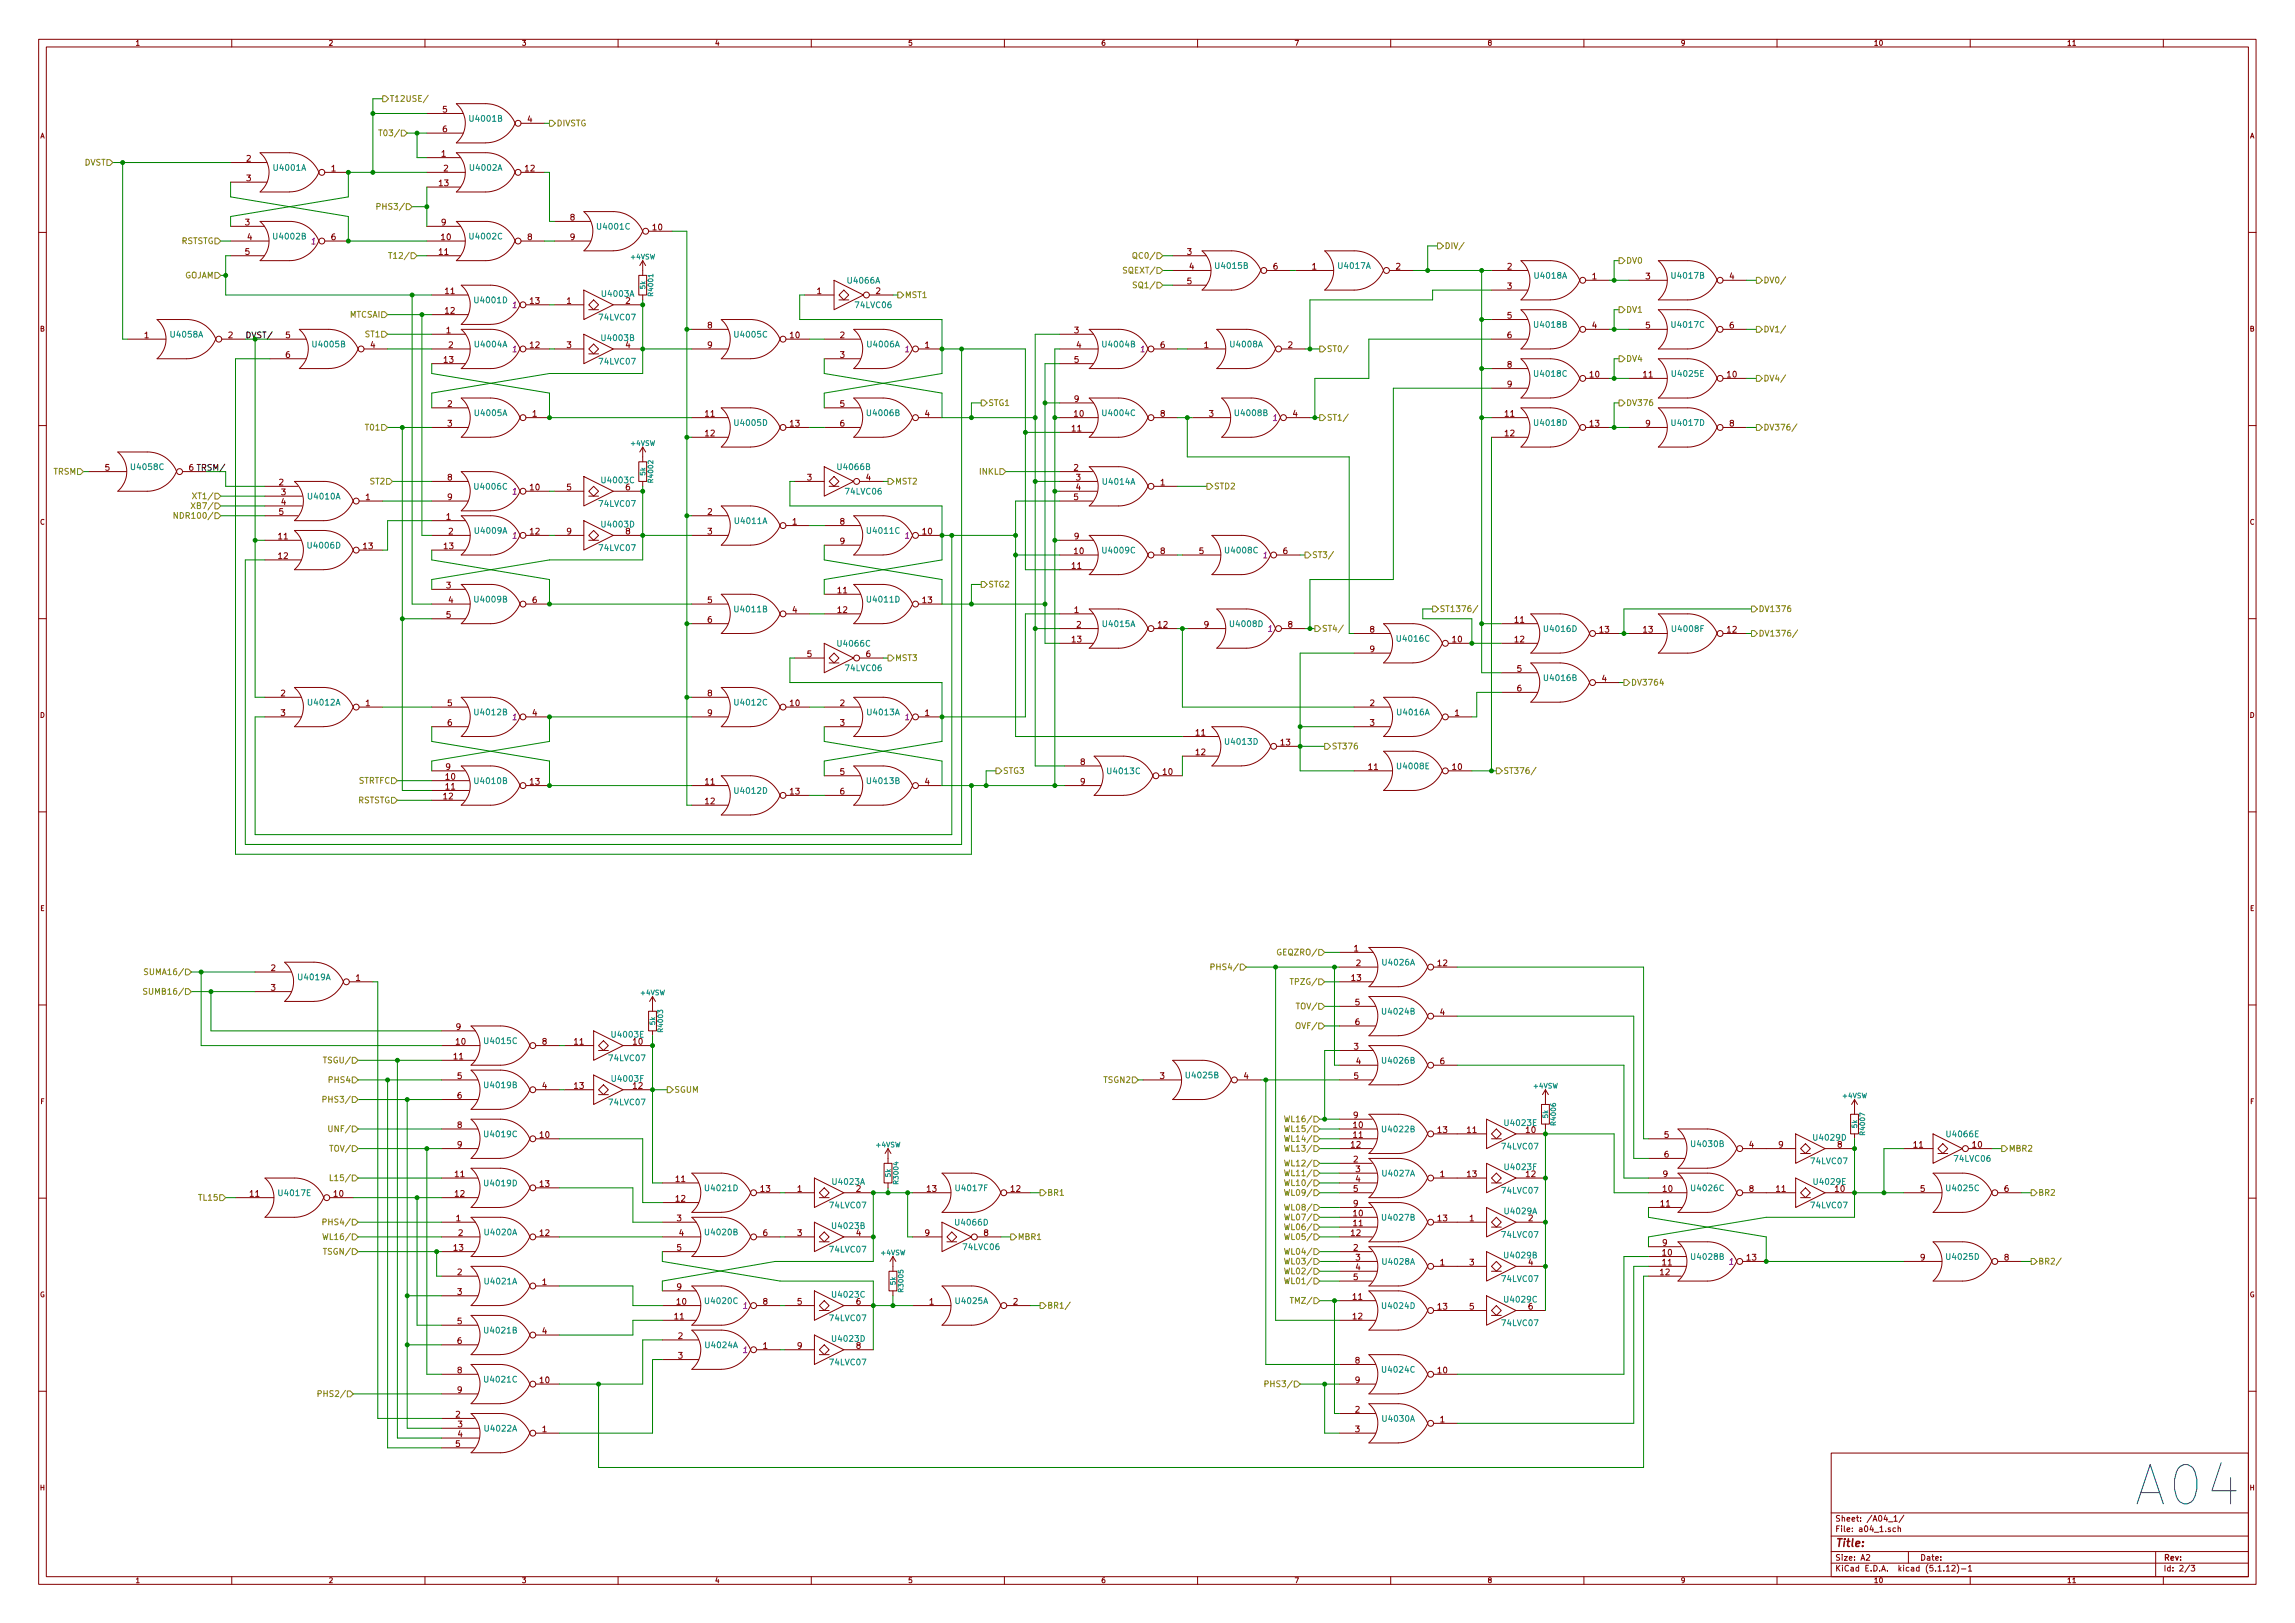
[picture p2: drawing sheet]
<svg xmlns="http://www.w3.org/2000/svg" width="594mm" height="420mm" viewBox="0 0 594 420" stroke-linecap="round" stroke-linejoin="round" font-family="sans-serif">
<defs><g id="words">
<text font-size="14.2" fill="#0000c2" x="554.4" y="389.8">A04</text>
<text font-size="2.8" fill="#840000" x="475" y="400.4">Title:</text>
<g font-size="2.1" fill="#848400">
<text x="100.8" y="26.3">T12USE/</text>
<text x="99.4" y="35.2">T03/</text>
<text x="144" y="32.7">DIVSTG</text>
<text x="21.8" y="42.8">DVST</text>
<text x="98.8" y="54.3">PHS3/</text>
<text x="46.8" y="63.2">RSTSTG</text>
<text x="373.9" y="64.4">DIV/</text>
<text x="101.9" y="67">T12/</text>
<text x="291.4" y="70.8">SQEXT/</text>
<text x="294.3" y="67">QC0/</text>
<text x="420.9" y="68.2">DV0</text>
<text x="47.6" y="72.1">GOJAM</text>
<text x="234.2" y="77.1">MST1</text>
<text x="294.4" y="74.6">SQ1/</text>
<text x="456.4" y="73.3">DV0/</text>
<text x="90.4" y="82.2">MTCSAI</text>
<text x="420.9" y="80.9">DV1</text>
<text x="94.7" y="87.3">ST1</text>
<text x="456.4" y="86">DV1/</text>
<text x="343.4" y="91.1">ST0/</text>
<text x="420.9" y="93.6">DV4</text>
<text x="456.4" y="98.7">DV4/</text>
<text x="255.8" y="105.1">STG1</text>
<text x="420.9" y="105.1">DV376</text>
<text x="94.9" y="111.4">T01</text>
<text x="343.4" y="108.9">ST1/</text>
<text x="456.4" y="111.4">DV376/</text>
<text x="13.8" y="122.9">TRSM</text>
<text x="95.9" y="125.4">ST2</text>
<text x="231.6" y="125.4">MST2</text>
<text x="253.6" y="122.9">INKL</text>
<text x="50.6" y="131.7">XB7/</text>
<text x="50.9" y="129.2">XT1/</text>
<text x="314.2" y="126.7">STD2</text>
<text x="46.6" y="134.3">NDR100/</text>
<text x="339.6" y="144.4">ST3/</text>
<text x="255.8" y="152.1">STG2</text>
<text x="372.6" y="158.4">ST1376/</text>
<text x="455.2" y="158.4">DV1376</text>
<text x="342.1" y="163.5">ST4/</text>
<text x="455.2" y="164.8">DV1376/</text>
<text x="231.6" y="171.1">MST3</text>
<text x="422.1" y="177.5">DV3764</text>
<text x="344.7" y="194">ST376</text>
<text x="92.7" y="202.9">STRTFC</text>
<text x="259.6" y="200.3">STG3</text>
<text x="389.1" y="200.3">ST376/</text>
<text x="92.5" y="207.9">RSTSTG</text>
<text x="314.7" y="251.1">PHS4/</text>
<text x="331.3" y="247.3">GEQZRO/</text>
<text x="38.6" y="252.4">SUMA16/</text>
<text x="38.6" y="257.5">SUMB16/</text>
<text x="334.9" y="254.9">TPZG/</text>
<text x="336.2" y="261.3">TOV/</text>
<text x="336.2" y="266.4">OVF/</text>
<text x="84.5" y="275.3">TSGU/</text>
<text x="85.4" y="280.3">PHS4</text>
<text x="285.8" y="280.3">TSGN2</text>
<text x="84.8" y="285.4">PHS3/</text>
<text x="174.5" y="282.9">SGUM</text>
<text x="86" y="293">UNF/</text>
<text x="333.6" y="290.5">WL16/</text>
<text x="333.6" y="293">WL15/</text>
<text x="86" y="298.1">TOV/</text>
<text x="333.6" y="298.1">WL13/</text>
<text x="333.6" y="295.6">WL14/</text>
<text x="519.9" y="298.1">MBR2</text>
<text x="86.7" y="305.7">L15/</text>
<text x="333.6" y="301.9">WL12/</text>
<text x="333.6" y="304.5">WL11/</text>
<text x="51.7" y="310.8">TL15</text>
<text x="271" y="309.5">BR1</text>
<text x="333.6" y="307">WL10/</text>
<text x="333.6" y="309.5">WL09/</text>
<text x="527.6" y="309.5">BR2</text>
<text x="84.8" y="317.2">PHS4/</text>
<text x="333.6" y="313.4">WL08/</text>
<text x="333.6" y="315.9">WL07/</text>
<text x="84.7" y="321">WL16/</text>
<text x="263.4" y="321">MBR1</text>
<text x="333.6" y="318.4">WL06/</text>
<text x="333.6" y="321">WL05/</text>
<text x="84.5" y="324.8">TSGN/</text>
<text x="333.6" y="324.8">WL04/</text>
<text x="333.6" y="327.3">WL03/</text>
<text x="333.6" y="329.9">WL02/</text>
<text x="527.6" y="327.3">BR2/</text>
<text x="333.6" y="332.4">WL01/</text>
<text x="271" y="338.8">BR1/</text>
<text x="334.9" y="337.5">TMZ/</text>
<text x="328.6" y="359.1">PHS3/</text>
<text x="83.5" y="361.6">PHS2/</text>
</g>
<g font-size="2.1" fill="#840000">
<text x="114.6" y="29.1">5</text>
<text x="114.6" y="34.2">6</text>
<text x="136.6" y="31.7">4</text>
<text x="63.8" y="41.8">2</text>
<text x="114.3" y="40.6">1</text>
<text x="63.8" y="46.9">3</text>
<text x="85.8" y="44.4">1</text>
<text x="114.9" y="44.4">2</text>
<text x="136" y="44.4">12</text>
<text x="113.7" y="48.2">13</text>
<text x="63.5" y="58.3">3</text>
<text x="114.3" y="58.3">9</text>
<text x="147.6" y="57.1">8</text>
<text x="169" y="59.6">10</text>
<text x="63.5" y="66">5</text>
<text x="64.1" y="62.1">4</text>
<text x="85.8" y="62.1">6</text>
<text x="113.7" y="66">11</text>
<text x="114.3" y="62.1">10</text>
<text x="136.6" y="62.1">8</text>
<text x="147.6" y="62.1">9</text>
<text x="307.3" y="66">3</text>
<text x="307.9" y="69.8">4</text>
<text x="329.6" y="69.8">6</text>
<text x="339.6" y="69.8">1</text>
<text x="361.4" y="69.8">2</text>
<text x="390.2" y="69.8">2</text>
<text x="115.3" y="76.1">11</text>
<text x="211.5" y="76.1">1</text>
<text x="226.7" y="76.1">2</text>
<text x="307.3" y="73.6">5</text>
<text x="390.2" y="74.8">3</text>
<text x="412.2" y="72.3">1</text>
<text x="426" y="72.3">3</text>
<text x="447.7" y="72.3">4</text>
<text x="115.3" y="81.2">12</text>
<text x="137.3" y="78.7">13</text>
<text x="146.7" y="78.7">1</text>
<text x="162" y="78.7">2</text>
<text x="390.2" y="82.5">5</text>
<text x="37.4" y="87.5">1</text>
<text x="59.1" y="87.5">2</text>
<text x="74" y="87.5">5</text>
<text x="115.5" y="86.3">1</text>
<text x="183.2" y="85">8</text>
<text x="204.6" y="87.5">10</text>
<text x="217.5" y="87.5">2</text>
<text x="278.1" y="86.3">3</text>
<text x="390.2" y="87.5">6</text>
<text x="412.2" y="85">4</text>
<text x="426" y="85">5</text>
<text x="447.7" y="85">6</text>
<text x="74" y="92.6">6</text>
<text x="95.9" y="90.1">4</text>
<text x="115" y="93.9">13</text>
<text x="116.1" y="90.1">2</text>
<text x="137.3" y="90.1">12</text>
<text x="146.7" y="90.1">3</text>
<text x="162" y="90.1">4</text>
<text x="183.2" y="90.1">9</text>
<text x="217.5" y="92.6">3</text>
<text x="239.4" y="90.1">1</text>
<text x="278.1" y="93.9">5</text>
<text x="278.7" y="90.1">4</text>
<text x="300.4" y="90.1">6</text>
<text x="311.7" y="90.1">1</text>
<text x="333.4" y="90.1">2</text>
<text x="390.2" y="95.2">8</text>
<text x="390.2" y="100.2">9</text>
<text x="411.6" y="97.7">10</text>
<text x="425.4" y="97.7">11</text>
<text x="447.1" y="97.7">10</text>
<text x="115.9" y="105.3">2</text>
<text x="137.8" y="107.9">1</text>
<text x="182.6" y="107.9">11</text>
<text x="217.5" y="105.3">5</text>
<text x="239.4" y="107.9">4</text>
<text x="278.1" y="104.1">9</text>
<text x="278.1" y="107.9">10</text>
<text x="300.4" y="107.9">8</text>
<text x="313" y="107.9">3</text>
<text x="334.7" y="107.9">4</text>
<text x="389.6" y="107.9">11</text>
<text x="115.9" y="110.4">3</text>
<text x="182.6" y="112.9">12</text>
<text x="204.6" y="110.4">13</text>
<text x="217.5" y="110.4">6</text>
<text x="277.5" y="111.7">11</text>
<text x="389.6" y="112.9">12</text>
<text x="411.6" y="110.4">13</text>
<text x="426" y="110.4">9</text>
<text x="447.7" y="110.4">8</text>
<text x="27.2" y="121.8">5</text>
<text x="48.9" y="121.8">6</text>
<text x="72.2" y="125.6">2</text>
<text x="115.9" y="124.4">8</text>
<text x="209" y="124.4">3</text>
<text x="224.2" y="124.4">4</text>
<text x="278" y="121.8">2</text>
<text x="278.6" y="124.4">3</text>
<text x="300.4" y="125.6">1</text>
<text x="72.8" y="128.2">3</text>
<text x="72.8" y="130.7">4</text>
<text x="94.7" y="129.5">1</text>
<text x="115.9" y="129.5">9</text>
<text x="137.3" y="126.9">10</text>
<text x="146.7" y="126.9">5</text>
<text x="162" y="126.9">6</text>
<text x="278" y="129.5">5</text>
<text x="278.6" y="126.9">4</text>
<text x="72.2" y="133.3">5</text>
<text x="115.5" y="134.5">1</text>
<text x="183.2" y="133.3">2</text>
<text x="205.2" y="135.8">1</text>
<text x="217.5" y="135.8">8</text>
<text x="72.1" y="139.6">11</text>
<text x="94.1" y="142.2">13</text>
<text x="115" y="142.2">13</text>
<text x="116.1" y="138.3">2</text>
<text x="137.3" y="138.3">12</text>
<text x="146.7" y="138.3">9</text>
<text x="162" y="138.3">8</text>
<text x="183.2" y="138.3">3</text>
<text x="217.5" y="140.9">9</text>
<text x="238.9" y="138.3">10</text>
<text x="278.1" y="139.6">9</text>
<text x="278.1" y="143.4">10</text>
<text x="300.4" y="143.4">8</text>
<text x="310.4" y="143.4">5</text>
<text x="332.2" y="143.4">6</text>
<text x="72.1" y="144.7">12</text>
<text x="277.5" y="147.2">11</text>
<text x="115.5" y="152.3">3</text>
<text x="216.9" y="153.6">11</text>
<text x="115.5" y="159.9">5</text>
<text x="116.1" y="156.1">4</text>
<text x="137.8" y="156.1">6</text>
<text x="183.2" y="156.1">5</text>
<text x="183.2" y="161.2">6</text>
<text x="205.2" y="158.7">4</text>
<text x="216.9" y="158.7">12</text>
<text x="238.9" y="156.1">13</text>
<text x="278.1" y="158.7">1</text>
<text x="392.2" y="161.2">11</text>
<text x="277.5" y="166.3">13</text>
<text x="278.7" y="162.5">2</text>
<text x="299.8" y="162.5">12</text>
<text x="311.7" y="162.5">9</text>
<text x="333.4" y="162.5">8</text>
<text x="354.6" y="163.7">8</text>
<text x="376" y="166.3">10</text>
<text x="392.2" y="166.3">12</text>
<text x="414.1" y="163.7">13</text>
<text x="425.4" y="163.7">13</text>
<text x="447.1" y="163.7">12</text>
<text x="209" y="170.1">5</text>
<text x="224.2" y="170.1">6</text>
<text x="354.6" y="168.8">9</text>
<text x="392.7" y="173.9">5</text>
<text x="392.7" y="179">6</text>
<text x="414.7" y="176.4">4</text>
<text x="72.7" y="180.3">2</text>
<text x="72.7" y="185.3">3</text>
<text x="94.7" y="182.8">1</text>
<text x="115.9" y="182.8">5</text>
<text x="137.8" y="185.3">4</text>
<text x="183.2" y="180.3">8</text>
<text x="183.2" y="185.3">9</text>
<text x="204.6" y="182.8">10</text>
<text x="217.5" y="182.8">2</text>
<text x="239.4" y="185.3">1</text>
<text x="354.6" y="182.8">2</text>
<text x="376.6" y="185.3">1</text>
<text x="115.9" y="187.9">6</text>
<text x="217.5" y="187.9">3</text>
<text x="309.6" y="190.4">11</text>
<text x="354.6" y="187.9">3</text>
<text x="309.6" y="195.5">12</text>
<text x="331.6" y="193">13</text>
<text x="115.4" y="199.3">9</text>
<text x="115.4" y="201.8">10</text>
<text x="137.3" y="203.1">13</text>
<text x="182.6" y="203.1">11</text>
<text x="217.5" y="200.6">5</text>
<text x="239.4" y="203.1">4</text>
<text x="279.7" y="198">8</text>
<text x="279.7" y="203.1">9</text>
<text x="301.1" y="200.6">10</text>
<text x="354.3" y="199.3">11</text>
<text x="376" y="199.3">10</text>
<text x="114.8" y="206.9">12</text>
<text x="115.4" y="204.4">11</text>
<text x="182.6" y="208.2">12</text>
<text x="204.6" y="205.7">13</text>
<text x="217.5" y="205.7">6</text>
<text x="70.2" y="251.4">2</text>
<text x="350.5" y="246.3">1</text>
<text x="351.1" y="250.1">2</text>
<text x="372.2" y="250.1">12</text>
<text x="70.2" y="256.5">3</text>
<text x="92.1" y="253.9">1</text>
<text x="349.9" y="253.9">13</text>
<text x="350.8" y="260.3">5</text>
<text x="372.8" y="262.8">4</text>
<text x="118.1" y="266.6">9</text>
<text x="350.8" y="265.3">6</text>
<text x="117.5" y="274.2">11</text>
<text x="118.1" y="270.4">10</text>
<text x="140.4" y="270.4">8</text>
<text x="148.7" y="270.4">11</text>
<text x="163.9" y="270.4">10</text>
<text x="350.5" y="271.7">3</text>
<text x="351.1" y="275.5">4</text>
<text x="372.8" y="275.5">6</text>
<text x="118.4" y="279.3">5</text>
<text x="140.4" y="281.9">4</text>
<text x="148.7" y="281.9">13</text>
<text x="163.9" y="281.9">12</text>
<text x="300.3" y="279.3">3</text>
<text x="322" y="279.3">4</text>
<text x="350.5" y="279.3">5</text>
<text x="118.4" y="284.4">6</text>
<text x="118.4" y="292">8</text>
<text x="350.4" y="289.5">9</text>
<text x="350.4" y="292">10</text>
<text x="372.2" y="293.3">13</text>
<text x="379.8" y="293.3">11</text>
<text x="395.1" y="293.3">10</text>
<text x="118.4" y="297.1">9</text>
<text x="139.8" y="294.6">10</text>
<text x="349.8" y="297.1">12</text>
<text x="350.4" y="294.6">11</text>
<text x="430.8" y="294.6">5</text>
<text x="430.8" y="299.6">6</text>
<text x="452.8" y="297.1">4</text>
<text x="460.4" y="297.1">9</text>
<text x="475.7" y="297.1">8</text>
<text x="495.4" y="297.1">11</text>
<text x="510.6" y="297.1">10</text>
<text x="117.8" y="304.7">11</text>
<text x="175" y="306">11</text>
<text x="350.4" y="300.9">2</text>
<text x="351" y="303.4">3</text>
<text x="351" y="306">4</text>
<text x="372.8" y="304.7">1</text>
<text x="379.8" y="304.7">13</text>
<text x="395.1" y="304.7">12</text>
<text x="430.5" y="304.7">9</text>
<text x="64.7" y="309.8">11</text>
<text x="86.5" y="309.8">10</text>
<text x="117.8" y="309.8">12</text>
<text x="139.8" y="307.3">13</text>
<text x="175" y="311.1">12</text>
<text x="197" y="308.5">13</text>
<text x="206.4" y="308.5">1</text>
<text x="221.7" y="308.5">2</text>
<text x="240" y="308.5">13</text>
<text x="261.7" y="308.5">12</text>
<text x="350.4" y="308.5">5</text>
<text x="430.5" y="308.5">10</text>
<text x="452.8" y="308.5">8</text>
<text x="459.8" y="308.5">11</text>
<text x="475.1" y="308.5">10</text>
<text x="497.1" y="308.5">5</text>
<text x="518.8" y="308.5">6</text>
<text x="118.1" y="316.1">1</text>
<text x="175.2" y="316.1">3</text>
<text x="350.4" y="312.3">9</text>
<text x="350.4" y="314.9">10</text>
<text x="350.4" y="317.4">11</text>
<text x="372.2" y="316.1">13</text>
<text x="380.4" y="316.1">1</text>
<text x="395.7" y="316.1">2</text>
<text x="429.9" y="312.3">11</text>
<text x="117.5" y="323.8">13</text>
<text x="118.7" y="320">2</text>
<text x="139.8" y="320">12</text>
<text x="175.2" y="323.8">5</text>
<text x="175.8" y="320">4</text>
<text x="197.5" y="320">6</text>
<text x="206.4" y="320">3</text>
<text x="221.7" y="320">4</text>
<text x="239.4" y="320">9</text>
<text x="254.7" y="320">8</text>
<text x="349.8" y="320">12</text>
<text x="350.4" y="323.8">2</text>
<text x="430.4" y="322.5">9</text>
<text x="351" y="326.3">3</text>
<text x="351" y="328.8">4</text>
<text x="372.8" y="327.6">1</text>
<text x="380.4" y="327.6">3</text>
<text x="395.7" y="327.6">4</text>
<text x="430.4" y="325">10</text>
<text x="430.4" y="327.6">11</text>
<text x="452.2" y="326.3">13</text>
<text x="497.1" y="326.3">9</text>
<text x="518.8" y="326.3">8</text>
<text x="118.4" y="330.1">2</text>
<text x="118.4" y="335.2">3</text>
<text x="140.4" y="332.7">1</text>
<text x="175.2" y="333.9">9</text>
<text x="350.4" y="331.4">5</text>
<text x="429.8" y="330.1">12</text>
<text x="174.7" y="341.5">11</text>
<text x="175.2" y="337.7">10</text>
<text x="197.5" y="337.7">8</text>
<text x="206.4" y="337.7">5</text>
<text x="221.7" y="337.7">6</text>
<text x="240.6" y="337.7">1</text>
<text x="262.3" y="337.7">2</text>
<text x="350.2" y="336.5">11</text>
<text x="350.2" y="341.5">12</text>
<text x="372.2" y="339">13</text>
<text x="380.4" y="339">5</text>
<text x="395.7" y="339">6</text>
<text x="118.4" y="342.8">5</text>
<text x="118.4" y="347.9">6</text>
<text x="140.4" y="345.4">4</text>
<text x="175.6" y="346.6">2</text>
<text x="175.6" y="351.7">3</text>
<text x="197.5" y="349.2">1</text>
<text x="206.4" y="349.2">9</text>
<text x="221.7" y="349.2">8</text>
<text x="350.8" y="353">8</text>
<text x="118.4" y="355.5">8</text>
<text x="139.8" y="358.1">10</text>
<text x="350.8" y="358.1">9</text>
<text x="372.2" y="355.5">10</text>
<text x="118.4" y="360.6">9</text>
<text x="350.8" y="365.7">2</text>
<text x="118" y="366.9">2</text>
<text x="118.5" y="369.5">3</text>
<text x="140.4" y="370.8">1</text>
<text x="350.8" y="370.8">3</text>
<text x="372.8" y="368.2">1</text>
<text x="118" y="374.6">5</text>
<text x="118.5" y="372">4</text>
<text x="475" y="393.9">Sheet: /A04_1/</text>
<text x="475" y="396.6">File: a04_1.sch</text>
<text x="475" y="406.8">KiCad E.D.A. kicad (5.1.12)-1</text>
<text x="475" y="404">Size: A2</text>
<text x="497" y="404">Date:</text>
<text x="560" y="404">Rev:</text>
<text x="560" y="406.8">Id: 2/3</text>
</g>
<g font-size="2.1" fill="#008484">
<text x="121.8" y="31.5">U4001B</text>
<text x="71" y="44.2">U4001A</text>
<text x="121.8" y="44.2">U4002A</text>
<text x="154.9" y="59.4">U4001C</text>
<text x="71" y="62">U4002B</text>
<text x="121.8" y="62">U4002C</text>
<text x="314.9" y="69.6">U4015B</text>
<text x="346.6" y="69.6">U4017A</text>
<text x="156" y="76.8">U4003A</text>
<text x="219.6" y="73.4">U4066A</text>
<text x="397.4" y="72.1">U4018A</text>
<text x="433" y="72.1">U4017B</text>
<text x="123.1" y="78.5">U4001D</text>
<text x="155.3" y="82.9">74LVC07</text>
<text x="221.6" y="79.7">74LVC06</text>
<text x="44.4" y="87.4">U4058A</text>
<text x="81.2" y="89.9">U4005B</text>
<text x="123.1" y="89.9">U4004A</text>
<text x="156" y="88.3">U4003B</text>
<text x="190.4" y="87.4">U4005C</text>
<text x="224.7" y="89.9">U4006A</text>
<text x="285.7" y="89.9">U4004B</text>
<text x="318.7" y="89.9">U4008A</text>
<text x="397.4" y="84.8">U4018B</text>
<text x="433" y="84.8">U4017C</text>
<text x="155.3" y="94.4">74LVC07</text>
<text x="397.4" y="97.5">U4018C</text>
<text x="433" y="97.5">U4025E</text>
<text x="123.1" y="107.7">U4005A</text>
<text x="224.7" y="107.7">U4006B</text>
<text x="285.7" y="107.7">U4004C</text>
<text x="320" y="107.7">U4008B</text>
<text x="190.4" y="110.2">U4005D</text>
<text x="397.4" y="110.2">U4018D</text>
<text x="433" y="110.2">U4017D</text>
<text x="34.2" y="121.7">U4058C</text>
<text x="156" y="125.1">U4003C</text>
<text x="217.1" y="121.7">U4066B</text>
<text x="285.7" y="125.5">U4014A</text>
<text x="79.9" y="129.3">U4010A</text>
<text x="123.1" y="126.7">U4006C</text>
<text x="155.3" y="131.2">74LVC07</text>
<text x="219" y="128">74LVC06</text>
<text x="156" y="136.5">U4003D</text>
<text x="190.4" y="135.6">U4011A</text>
<text x="79.9" y="142">U4006D</text>
<text x="123.1" y="138.2">U4009A</text>
<text x="155.3" y="142.6">74LVC07</text>
<text x="224.7" y="138.2">U4011C</text>
<text x="285.7" y="143.2">U4009C</text>
<text x="317.4" y="143.2">U4008C</text>
<text x="123.1" y="155.9">U4009B</text>
<text x="224.7" y="155.9">U4011D</text>
<text x="190.4" y="158.5">U4011B</text>
<text x="217.1" y="167.4">U4066C</text>
<text x="285.7" y="162.3">U4015A</text>
<text x="318.7" y="162.3">U4008D</text>
<text x="361.9" y="166.1">U4016C</text>
<text x="400" y="163.6">U4016D</text>
<text x="433.1" y="163.6">U4008F</text>
<text x="219" y="173.7">74LVC06</text>
<text x="400" y="176.3">U4016B</text>
<text x="79.9" y="182.6">U4012A</text>
<text x="123.1" y="185.2">U4012B</text>
<text x="190.4" y="182.6">U4012C</text>
<text x="224.7" y="185.2">U4013A</text>
<text x="361.9" y="185.2">U4016A</text>
<text x="317.4" y="192.8">U4013D</text>
<text x="123.1" y="202.9">U4010B</text>
<text x="224.7" y="202.9">U4013B</text>
<text x="286.9" y="200.4">U4013C</text>
<text x="361.9" y="199.1">U4008E</text>
<text x="190.4" y="205.5">U4012D</text>
<text x="358.1" y="249.9">U4026A</text>
<text x="77.4" y="253.7">U4019A</text>
<text x="358.1" y="262.6">U4024B</text>
<text x="158.6" y="268.6">U4003E</text>
<text x="125.7" y="270.2">U4015C</text>
<text x="157.8" y="274.7">74LVC07</text>
<text x="358.1" y="275.3">U4026B</text>
<text x="125.7" y="281.7">U4019B</text>
<text x="158.7" y="280">U4003F</text>
<text x="307.3" y="279.1">U4025B</text>
<text x="157.8" y="286.1">74LVC07</text>
<text x="358.1" y="293.1">U4022B</text>
<text x="389.7" y="291.5">U4023E</text>
<text x="125.7" y="294.4">U4019C</text>
<text x="389" y="297.6">74LVC07</text>
<text x="438.1" y="296.9">U4030B</text>
<text x="469.7" y="295.3">U4029D</text>
<text x="504.2" y="294.4">U4066E</text>
<text x="358.1" y="304.5">U4027A</text>
<text x="389.8" y="302.9">U4023F</text>
<text x="469" y="301.4">74LVC07</text>
<text x="506.1" y="300.7">74LVC06</text>
<text x="72.4" y="309.6">U4017E</text>
<text x="125.7" y="307.1">U4019D</text>
<text x="182.8" y="308.3">U4021D</text>
<text x="215.7" y="306.7">U4023A</text>
<text x="247.7" y="308.3">U4017F</text>
<text x="389" y="309">74LVC07</text>
<text x="438.1" y="308.3">U4026C</text>
<text x="469.7" y="306.7">U4029E</text>
<text x="504.1" y="308.3">U4025C</text>
<text x="215" y="312.8">74LVC07</text>
<text x="247.6" y="317.2">U4066D</text>
<text x="358.1" y="316">U4027B</text>
<text x="389.7" y="314.3">U4029A</text>
<text x="469" y="312.8">74LVC07</text>
<text x="125.7" y="319.8">U4020A</text>
<text x="182.8" y="319.8">U4020B</text>
<text x="215.7" y="318.1">U4023B</text>
<text x="249.5" y="323.6">74LVC06</text>
<text x="389" y="320.4">74LVC07</text>
<text x="215" y="324.2">74LVC07</text>
<text x="358.1" y="327.4">U4028A</text>
<text x="389.7" y="325.7">U4029B</text>
<text x="438.1" y="326.1">U4028B</text>
<text x="504.1" y="326.1">U4025D</text>
<text x="125.7" y="332.5">U4021A</text>
<text x="215.7" y="335.9">U4023C</text>
<text x="389" y="331.8">74LVC07</text>
<text x="182.8" y="337.6">U4020C</text>
<text x="247.6" y="337.6">U4025A</text>
<text x="358.1" y="338.8">U4024D</text>
<text x="389.7" y="337.2">U4029C</text>
<text x="125.7" y="345.2">U4021B</text>
<text x="215" y="342">74LVC07</text>
<text x="215.7" y="347.3">U4023D</text>
<text x="389" y="343.3">74LVC07</text>
<text x="182.8" y="349">U4024A</text>
<text x="215" y="353.4">74LVC07</text>
<text x="125.7" y="357.9">U4021C</text>
<text x="358.1" y="355.3">U4024C</text>
<text x="125.7" y="370.6">U4022A</text>
<text x="358.1" y="368">U4030A</text>
</g>
<g font-size="2.1" fill="#840084">
<text x="80.7" y="63.2">1</text>
<text x="132.8" y="79.7">1</text>
<text x="132.8" y="91.2">1</text>
<text x="234.4" y="91.2">1</text>
<text x="295.3" y="91.2">1</text>
<text x="329.6" y="109">1</text>
<text x="132.8" y="128">1</text>
<text x="132.8" y="139.4">1</text>
<text x="234.4" y="139.4">1</text>
<text x="327.1" y="144.5">1</text>
<text x="328.3" y="163.6">1</text>
<text x="132.8" y="186.4">1</text>
<text x="234.4" y="186.4">1</text>
<text x="447.7" y="327.4">1</text>
<text x="192.5" y="338.8">1</text>
<text x="192.5" y="350.3">1</text>
</g>
<text font-size="2.1" fill="#008400" x="63.5" y="87.5">DVST/</text>
<text font-size="2.1" x="51.8" y="121.8">TRSM/</text>
<g font-size="1.8" fill="#840000">
<text x="35" y="11.8">1</text>
<text x="85" y="11.8">2</text>
<text x="135" y="11.8">3</text>
<text x="185" y="11.8">4</text>
<text x="235" y="11.8">5</text>
<text x="285" y="11.8">6</text>
<text x="335" y="11.8">7</text>
<text x="385" y="11.8">8</text>
<text x="435" y="11.8">9</text>
<text x="485" y="11.8">10</text>
<text x="535" y="11.8">11</text>
<text x="10.4" y="35.8">A</text>
<text x="582.4" y="35.8">A</text>
<text x="10.4" y="85.8">B</text>
<text x="582.4" y="85.8">B</text>
<text x="10.4" y="135.8">C</text>
<text x="582.4" y="135.8">C</text>
<text x="10.4" y="185.8">D</text>
<text x="582.4" y="185.8">D</text>
<text x="10.4" y="235.8">E</text>
<text x="582.4" y="235.8">E</text>
<text x="10.5" y="285.8">F</text>
<text x="582.5" y="285.8">F</text>
<text x="10.3" y="335.8">G</text>
<text x="582.3" y="335.8">G</text>
<text x="10.4" y="385.8">H</text>
<text x="582.4" y="385.8">H</text>
<text x="35" y="409.8">1</text>
<text x="85" y="409.8">2</text>
<text x="135" y="409.8">3</text>
<text x="185" y="409.8">4</text>
<text x="235" y="409.8">5</text>
<text x="285" y="409.8">6</text>
<text x="335" y="409.8">7</text>
<text x="385" y="409.8">8</text>
<text x="435" y="409.8">9</text>
<text x="485" y="409.8">10</text>
<text x="535" y="409.8">11</text>
</g>
<g font-size="1.8" fill="#008484">
<text x="163.3" y="67.1">+4VSW</text>
<text x="167.1" y="74.8" transform="rotate(-90 167.1 74.8)">5k</text>
<text x="169.1" y="76.4" transform="rotate(-90 169.1 76.4)">R4001</text>
<text x="163.3" y="115.4">+4VSW</text>
<text x="167.1" y="123.1" transform="rotate(-90 167.1 123.1)">5k</text>
<text x="169.1" y="124.7" transform="rotate(-90 169.1 124.7)">R4002</text>
<text x="165.9" y="257.6">+4VSW</text>
<text x="169.6" y="265.3" transform="rotate(-90 169.6 265.3)">5k</text>
<text x="171.6" y="266.9" transform="rotate(-90 171.6 266.9)">R4003</text>
<text x="397" y="281.8">+4VSW</text>
<text x="477" y="284.3">+4VSW</text>
<text x="400.7" y="289.4" transform="rotate(-90 400.7 289.4)">5k</text>
<text x="402.8" y="291.1" transform="rotate(-90 402.8 291.1)">R4006</text>
<text x="480.7" y="292" transform="rotate(-90 480.7 292)">5k</text>
<text x="482.8" y="293.6" transform="rotate(-90 482.8 293.6)">R4007</text>
<text x="226.8" y="297">+4VSW</text>
<text x="230.6" y="304.7" transform="rotate(-90 230.6 304.7)">5k</text>
<text x="232.6" y="306.3" transform="rotate(-90 232.6 306.3)">R3004</text>
<text x="228.1" y="325">+4VSW</text>
<text x="231.8" y="332.6" transform="rotate(-90 231.8 332.6)">5k</text>
<text x="233.9" y="334.2" transform="rotate(-90 233.9 334.2)">R3005</text>
</g>
</g></defs>
<g fill="none" stroke="#840000" stroke-width=".26">
<path d="M10 10.2h574v400h-574zM12 12.2h570v396h-570zM60 10.2v2M110 10.2v2M160 10.2v2M210 10.2v2M260 10.2v2M310 10.2v2M360 10.2v2M410 10.2v2M460 10.2v2M510 10.2v2"/>
<path d="M536.5 11.8h.8M560 10.2v2M67.3 39.5h7.6a8.3 8.3 0 0 1 7.6 5.1 8.4 8.4 0 0 1-7.6 5.1h-7.6M67.3 39.6a6.7 6.7 0 0 1 0 10.1M110.5 29.4h9.4M110.5 34.5h9.4M118.1 37h7.6M118.1 37a6.7 6.7 0 0 0 0-10.1l7.6-.1a8.3 8.3 0 0 1 7.6 5.1 8.4 8.4 0 0 1-7.6 5.1M134.9 31.9h6.1M59.7 58.6h8.8M59.7 42.1h9.4M59.7 47.2h9.4"/>
<path d="M67.3 57.3h7.7a8 8 0 0 1 7.5 5.1M67.3 57.3a6.7 6.7 0 0 1 0 10.2M84.1 44.6h6.1M110.5 58.6h8.8M110.5 40.8h8.8M110.5 44.6h9.9M110.5 48.4h8.8M133.3 44.6a8.3 8.3 0 0 1-7.6 5.1h-7.6a6.7 6.7 0 0 0 0-10.1l7.6-.1a8 8 0 0 1 7.6 5.1M134.9 44.6h6.1M143.5 57.3h9.4M151.1 54.8h7.6a8.3 8.3 0 0 1 7.7 5.1 8.4 8.4 0 0 1-7.7 5h-7.6M151.2 54.8a6.7 6.7 0 0 1 0 10.1"/>
<path d="M167.9 59.9h6.1M10 60.2h2M59.7 66.2h8.8M59.7 62.4h9.9M82.5 62.4a8.3 8.3 0 0 1-7.6 5.1h-7.6M84.1 62.4h6.1M110.5 66.2h8.8M110.5 62.4h9.9M111.8 76.4h9.4M133.3 62.4a8.3 8.3 0 0 1-7.6 5.1h-7.6M133.3 62.4a8 8 0 0 0-7.6-5.1h-7.6a6.7 6.7 0 0 1 0 10.2M134.9 62.4h6.1"/>
<path d="M136.1 78.9h6.1M143.5 62.4h9.4M143.5 78.9h7.6M151.1 75.1l7.6 3.8-7.6 3.8zM152.4 78.9l1.3-1.3 1.2 1.3-1.2 1.3zM158.7 78.9h7.7M165.4 71.3h2v5.1h-2zM166.4 67.5v3.8M166.4 76.4v1.2M166.4 67.5l-.8 1.2M166.4 67.5l.7 1.2M208.3 76.4h7.6"/>
<path d="M215.9 72.6l7.6 3.8-7.6 3.8zM217.2 76.4l1.2-1.3 1.3 1.3-1.3 1.2zM217.2 77.6h2.5M225 76.4h6.1M303.5 66.2h8.8M303.5 70h9.9M303.5 73.8h8.8M311.1 64.9h7.7a8 8 0 0 1 7.6 5.1M311.2 65a6.7 6.7 0 0 1 0 10.1h7.6a8.3 8.3 0 0 0 7.6-5.1M327.9 70h6.1M335.3 70h9.9M342.9 64.9h7.6"/>
<path d="M350.5 64.9a8 8 0 0 1 7.6 5.1 8.3 8.3 0 0 1-7.6 5.1h-7.6a6.7 6.7 0 0 0 0-10.1M359.7 70h6.1M386.1 75.1h9.4M386.1 70h9.4M393.7 77.6h7.6M393.7 77.6a6.7 6.7 0 0 0 0-10.1h7.6a8.3 8.3 0 0 1 7.6 5.1 8.4 8.4 0 0 1-7.6 5M410.5 72.6h6.1M421.6 72.6h9.9M429.3 67.5h7.6a8 8 0 0 1 7.6 5.1M429.3 67.5a6.7 6.7 0 0 1 0 10.1M444.5 72.5a8.3 8.3 0 0 1-7.6 5.1h-7.6M446 72.6h6.1"/>
<path d="M582 60.2h2M33 87.8h9.9M40.6 82.7h7.7a8 8 0 0 1 7.6 5.1M40.7 82.7a6.7 6.7 0 0 1 0 10.2h7.6a8.3 8.3 0 0 0 7.6-5.1M57.4 87.8h6.1M69.8 87.8h9.4M69.8 92.9h9.4M77.5 85.3h7.6a8.3 8.3 0 0 1 7.6 5 8.4 8.4 0 0 1-7.6 5.1h-7.6a6.7 6.7 0 0 0 0-10.1M94.2 90.3h6.1M111.8 90.3h9.9M111.8 86.5h8.7M111.8 94.1h8.7"/>
<path d="M111.8 81.4h9.4M119.4 85.3h7.6M119.4 84h7.6M119.4 84a6.7 6.7 0 0 0 0-10.1l7.6-.1a8.3 8.3 0 0 1 7.6 5.1 8.4 8.4 0 0 1-7.6 5.1M127 85.3a8 8 0 0 1 7.6 5 8.3 8.3 0 0 1-7.6 5.1h-7.6a6.7 6.7 0 0 0 0-10.1M136.1 90.3h6.1M143.5 90.3h7.6M151.1 86.5l7.6 3.8-7.6 3.8zM152.4 80.2h2.5M152.4 91.6h2.5M153.7 89.1l1.2 1.2-1.2 1.3-1.3-1.3zM158.7 90.3h7.7"/>
<path d="M179.1 90.3h9.4M179.1 85.3h9.4M186.7 82.7h7.6a8.3 8.3 0 0 1 7.6 5.1 8.4 8.4 0 0 1-7.6 5.1h-7.6a6.7 6.7 0 0 0 0-10.2M203.5 87.8h6M213.4 87.8h9.4M213.4 92.9h9.4M221 85.3h7.6a8.3 8.3 0 0 1 7.6 5 8.4 8.4 0 0 1-7.6 5.1h-7.6a6.7 6.7 0 0 0 0-10.1M237.7 90.3h6.1M274.3 90.3h9.9M274.3 86.5h8.8M274.3 94.1h8.8M281.9 85.3h7.7"/>
<path d="M289.6 85.3a8 8 0 0 1 7.6 5 8.3 8.3 0 0 1-7.6 5.1h-7.6a6.7 6.7 0 0 0 0-10.1M298.7 90.3h6.1M307.3 90.3h9.9M315 85.3h7.6a8 8 0 0 1 7.6 5 8.3 8.3 0 0 1-7.6 5.1h-7.6a6.7 6.7 0 0 0 0-10.1M331.7 90.3h6.1M386.1 82.7h9.4M386.1 87.8h9.4M386.1 95.4h9.4M393.7 92.9h7.6a8.3 8.3 0 0 1 7.6 5.1 8.4 8.4 0 0 1-7.6 5h-7.6a6.7 6.7 0 0 0 0-10.1M393.7 80.2h7.6a8.3 8.3 0 0 1 7.6 5.1 8.4 8.4 0 0 1-7.6 5h-7.6a6.7 6.7 0 0 0 0-10.1zM410.5 85.3h6.1M410.5 98h6.1"/>
<path d="M421.6 85.3h9.9M421.6 98h9.9M429.3 80.2h7.6a8 8 0 0 1 7.6 5.1M429.3 92.9h7.6a8 8 0 0 1 7.6 5.1M429.3 80.2a6.7 6.7 0 0 1 0 10.1M429.3 92.9a6.7 6.7 0 0 1 0 10.1M444.5 85.2a8.3 8.3 0 0 1-7.6 5.1h-7.6M444.5 97.9a8.3 8.3 0 0 1-7.6 5.1h-7.6M446 85.3h6.1M446 98h6.1M10 110.2h2M111.8 105.6h9.4"/>
<path d="M111.8 110.7h9.4M119.4 103h7.6a8.3 8.3 0 0 1 7.6 5.1 8.4 8.4 0 0 1-7.6 5.1h-7.6a6.7 6.7 0 0 0 0-10.1M136.1 108.1h6.1M165.4 119.5h2v5.1h-2zM166.4 115.7v3.8M166.4 115.7l-.8 1.3M166.4 115.7l.7 1.3M179.1 108.1h9.4M179.1 113.2h9.4M186.7 105.6h7.6a8.3 8.3 0 0 1 7.6 5.1 8.4 8.4 0 0 1-7.6 5h-7.6a6.7 6.7 0 0 0 0-10.1M203.5 110.7h6M213.4 105.6h9.4"/>
<path d="M213.4 110.7h9.4M221 103h7.6a8.3 8.3 0 0 1 7.6 5.1 8.4 8.4 0 0 1-7.6 5.1h-7.6a6.7 6.7 0 0 0 0-10.1M237.7 108.1h6.1M274.3 108.1h9.9M274.3 104.3h8.8M274.3 111.9h8.8M281.9 103h7.7M282 103.1a6.7 6.7 0 0 1 0 10.1h7.6a8.3 8.3 0 0 0 7.6-5.1M289.6 103a8 8 0 0 1 7.6 5.1M298.7 108.1h6.1M308.6 108.1h9.9M316.2 103h7.6"/>
<path d="M316.3 103.1a6.7 6.7 0 0 1 0 10.1h7.5a8.3 8.3 0 0 0 7.6-5.1M323.9 103a8 8 0 0 1 7.6 5.1M333 108.1h6.1M386.1 100.5h9.4M386.1 108.1h9.4M386.1 113.2h9.4M393.7 105.6h7.6a8.3 8.3 0 0 1 7.6 5.1 8.4 8.4 0 0 1-7.6 5h-7.6a6.7 6.7 0 0 0 0-10.1M410.5 110.7h6.1M421.6 110.7h9.9M429.3 105.6h7.6a8 8 0 0 1 7.6 5.1M429.3 105.6a6.7 6.7 0 0 1 0 10.1M444.5 110.6a8.3 8.3 0 0 1-7.6 5.1h-7.6"/>
<path d="M446 110.7h6.1M582 110.2h2M22.9 122.1h9.9M45.7 122.1a8.3 8.3 0 0 1-7.6 5.1l-7.6-.1a6.7 6.7 0 0 0 0-10.1h7.6a8 8 0 0 1 7.6 5.1M47.2 122.1h6.1M68.6 133.5h8.5M68.6 139.9h9.4M68.6 125.9h8.5M68.6 128.4h9.6M68.6 131h9.6M76.2 137.3h7.6a8.3 8.3 0 0 1 7.6 5.1 8.4 8.4 0 0 1-7.6 5.1h-7.6M76.2 124.6h7.6"/>
<path d="M76.2 124.7a6.7 6.7 0 0 1 0 10.1M76.2 137.4a6.7 6.7 0 0 1 0 10.1M83.8 124.6a8 8 0 0 1 7.6 5.1 8.3 8.3 0 0 1-7.6 5.1h-7.6M93 129.7h6.1M111.8 134.8h8.7M111.8 138.6h9.9M111.8 124.6h9.4M111.8 129.7h9.4M119.4 133.5h7.6M119.4 132.2h7.6M119.4 133.5a6.7 6.7 0 0 1 0 10.2h7.6a8.3 8.3 0 0 0 7.6-5.1M119.4 132.2a6.7 6.7 0 0 0 0-10.1h7.6a8.3 8.3 0 0 1 7.6 5.1 8.4 8.4 0 0 1-7.6 5"/>
<path d="M127 133.5a8 8 0 0 1 7.6 5.1M136.1 138.6h6.1M136.1 127.2h6.1M143.5 138.6h7.6M143.5 127.2h7.6M151.1 134.8l7.6 3.8-7.6 3.8zM151.1 123.4l7.6 3.8-7.6 3.8zM152.4 138.6l1.3-1.3 1.2 1.3-1.2 1.3zM152.4 127.2l1.3-1.3 1.2 1.3-1.2 1.2zM152.4 139.9h2.5M152.4 128.4h2.5M158.7 138.6h7.7"/>
<path d="M158.7 127.2h7.7M166.4 124.6v1.3M179.1 133.5h9.4M179.1 138.6h9.4M186.7 131h7.6a8.3 8.3 0 0 1 7.6 5.1 8.4 8.4 0 0 1-7.6 5h-7.6a6.7 6.7 0 0 0 0-10.1zM203.5 136.1h6M205.7 124.6h7.7M213.4 120.8l7.6 3.8-7.6 3.8zM213.4 136.1h9.4M214.6 125.9h2.6M215.9 123.4l1.3 1.2-1.3 1.3-1.3-1.3zM221 133.5h7.6a8.3 8.3 0 0 1 7.6 5.1 8.4 8.4 0 0 1-7.6 5.1h-7.6a6.7 6.7 0 0 0 0-10.2"/>
<path d="M222.5 124.6h6.1M237.7 138.6h6.1M274.3 139.9h8.8M274.3 124.6h9.7M274.3 129.7h8.5M274.3 122.1h8.5M274.3 127.2h9.7M289.6 138.6h-7.6a6.7 6.7 0 0 1 0 10.1M289.6 120.8h-7.6a6.7 6.7 0 0 1 0 10.2h7.6a8.3 8.3 0 0 0 7.6-5.1 8 8 0 0 0-7.6-5.1M289.6 138.6a8 8 0 0 1 7.6 5.1 8.3 8.3 0 0 1-7.6 5.1h-7.7M298.7 125.9h6.1M313.7 138.6h7.6a8 8 0 0 1 7.6 5.1"/>
<path d="M313.7 138.6a6.7 6.7 0 0 1 0 10.1M68.6 144.9h9.4M93 142.4h6.1M111.8 142.4h8.7M111.8 152.6h8.7M111.8 156.4h9.9M127 151.3h-7.6a6.7 6.7 0 0 1 0 10.1l7.6 .1a8.3 8.3 0 0 0 7.6-5.1 8 8 0 0 0-7.6-5.1M136.1 156.4h6.1M179.1 156.4h9.4M186.7 153.8h7.6a8.3 8.3 0 0 1 7.6 5.1 8.4 8.4 0 0 1-7.6 5.1h-7.6a6.7 6.7 0 0 0 0-10.1M203.5 158.9h6M213.4 158.9h9.4"/>
<path d="M213.4 141.1h9.4M213.4 153.8h9.4M221 151.3h7.6a8.3 8.3 0 0 1 7.6 5.1 8.4 8.4 0 0 1-7.6 5h-7.6a6.7 6.7 0 0 0 0-10.1zM237.7 156.4h6.1M274.3 158.9h8.8M274.3 143.7h9.9M274.3 147.5h8.8M289.6 157.6l-7.6 .1a6.7 6.7 0 0 1 0 10.1h7.6a8.3 8.3 0 0 0 7.6-5.1M289.6 157.6a8 8 0 0 1 7.6 5.1M298.7 143.7h6.1M306.1 143.7h9.9M328.9 143.7a8.3 8.3 0 0 1-7.6 5.1h-7.6"/>
<path d="M330.5 143.7h6M429.3 158.9h7.6a8 8 0 0 1 7.6 5.1M429.3 158.9a6.7 6.7 0 0 1 0 10.2M10 160.2h2M76.2 178h7.6a8.3 8.3 0 0 1 7.6 5 8.4 8.4 0 0 1-7.6 5.1h-7.6M76.2 178a6.7 6.7 0 0 1 0 10.1M111.8 160.2h8.7M179.1 161.5h9.4M186.7 178h7.6a8.3 8.3 0 0 1 7.6 5 8.4 8.4 0 0 1-7.6 5.1h-7.6a6.7 6.7 0 0 0 0-10.1zM205.7 170.3h7.7M213.4 166.5l7.6 3.8-7.6 3.9zM214.6 170.3l1.3-1.2 1.3 1.2-1.3 1.3z"/>
<path d="M214.6 171.6h2.6M222.5 170.3h6.1M274.3 166.5h8.8M274.3 162.7h9.9M298.7 162.7h6.1M307.3 162.7h9.9M330.2 162.7a8.3 8.3 0 0 1-7.6 5.1h-7.6a6.7 6.7 0 0 0 0-10.1l7.6-.1a8 8 0 0 1 7.6 5.1M331.7 162.7h6.1M350.5 164h9.4M350.5 169.1h9.4M358.1 161.5h7.7a8.3 8.3 0 0 1 7.6 5 8.4 8.4 0 0 1-7.6 5.1h-7.7M358.2 161.5a6.7 6.7 0 0 1 0 10.1"/>
<path d="M374.9 166.5h6.1M388.6 174.2h9.4M388.6 179.2h9.4M388.6 161.5h9.4M388.6 166.5h9.4M396.2 169.1h7.7M396.3 171.6h7.6a8.3 8.3 0 0 1 7.6 5.1 8.4 8.4 0 0 1-7.6 5.1h-7.6a6.7 6.7 0 0 0 0-10.2zM396.3 169.1a6.7 6.7 0 0 0 0-10.2h7.6a8.3 8.3 0 0 1 7.6 5.1 8.4 8.4 0 0 1-7.6 5.1M413 176.7h6.1M413 164h6.1M421.6 164h9.9M444.5 164a8.3 8.3 0 0 1-7.6 5.1h-7.6"/>
<path d="M446 164h6.1M582 160.2h2M68.6 180.5h9.4M68.6 185.6h9.4M93 183h6.1M111.8 199.6h8.5M111.8 183h9.4M111.8 188.1h9.4M119.4 180.5h7.6a8.3 8.3 0 0 1 7.6 5.1 8.4 8.4 0 0 1-7.6 5.1l-7.6-.1a6.7 6.7 0 0 0 0-10.1M127 198.3h-7.6a6.7 6.7 0 0 1 0 10.1h7.6a8.3 8.3 0 0 0 7.6-5.1M127 198.3a8 8 0 0 1 7.6 5.1M136.1 185.6h6.1"/>
<path d="M179.1 180.5h9.4M179.1 185.6h9.4M203.5 183h6M213.4 183h9.4M213.4 188.1h9.4M221 180.5h7.6a8.3 8.3 0 0 1 7.6 5.1 8.4 8.4 0 0 1-7.6 5.1l-7.6-.1a6.7 6.7 0 0 0 0-10.1M221 198.3h7.6a8.3 8.3 0 0 1 7.6 5.1 8.4 8.4 0 0 1-7.6 5h-7.6a6.7 6.7 0 0 0 0-10.1zM237.7 185.6h6.1M275.6 198.3h9.4M283.2 195.7h7.6a8.3 8.3 0 0 1 7.6 5.1 8.4 8.4 0 0 1-7.6 5.1M283.2 195.8a6.7 6.7 0 0 1 0 10.1M306.1 190.7h9.4"/>
<path d="M306.1 195.7h9.4M313.7 188.1h7.6a8.3 8.3 0 0 1 7.6 5.1 8.4 8.4 0 0 1-7.6 5.1h-7.6M313.7 188.2a6.7 6.7 0 0 1 0 10.1M330.5 193.2h6M350.5 199.6h9.9M350.5 183h9.4M350.5 188.1h9.4M358.1 194.5h7.7a8 8 0 0 1 7.6 5.1M358.1 180.5h7.7a8.3 8.3 0 0 1 7.6 5.1 8.4 8.4 0 0 1-7.6 5l-7.7 .1M358.2 194.5a6.7 6.7 0 0 1 0 10.1M358.2 180.5a6.7 6.7 0 0 1 0 10.1M373.4 199.5a8.3 8.3 0 0 1-7.6 5.1h-7.7"/>
<path d="M374.9 199.6h6.1M374.9 185.6h6.1M10 210.2h2M111.8 204.6h9.6M111.8 202.1h9.6M111.8 207.2h8.5M136.1 203.4h6.1M179.1 208.4h9.4M179.1 203.4h9.4M186.7 200.8h7.6a8.3 8.3 0 0 1 7.6 5.1 8.4 8.4 0 0 1-7.6 5.1h-7.6a6.7 6.7 0 0 0 0-10.1M203.5 205.9h6M213.4 200.8h9.4"/>
<path d="M213.4 205.9h9.4M237.7 203.4h6.1M275.6 203.4h9.4M283.2 205.9h7.6M300 200.8h6.1M582 210.2h2M66 251.6h9.4M66 256.7h9.4M73.7 249.1h7.6a8.3 8.3 0 0 1 7.6 5.1 8.4 8.4 0 0 1-7.6 5h-7.6M73.7 249.1a6.7 6.7 0 0 1 0 10.1M90.4 254.2h6.1M168.9 258v3.8"/>
<path d="M168.9 258l-.8 1.2M168.9 258l.8 1.2M346.7 254.2h8.8M346.7 246.5h8.8M346.7 250.4h9.9M354.3 245.3h7.7a8 8 0 0 1 7.6 5.1M354.3 258h7.6a8.3 8.3 0 0 1 7.7 5.1 8.4 8.4 0 0 1-7.7 5h-7.6M354.4 245.3a6.7 6.7 0 0 1 0 10.1M354.4 258a6.7 6.7 0 0 1 0 10.1M369.5 250.3a8.3 8.3 0 0 1-7.6 5.1h-7.6M371.1 250.4h6.1M10 260.2h2"/>
<path d="M114.3 270.7h9.9M114.3 266.9h8.8M114.3 274.5h8.8M114.3 279.6h9.4M121.9 265.6h7.7a8 8 0 0 1 7.6 5.1M121.9 265.6a6.7 6.7 0 0 1 0 10.1l7.6 .1a8.3 8.3 0 0 0 7.6-5.1M138.7 270.7h6.1M146 270.7h7.7M153.7 266.9l7.6 3.8-7.6 3.8zM153.7 278.3l7.6 3.8-7.6 3.8zM154.9 271.9h2.6M156.2 269.4l1.3 1.3-1.3 1.2-1.3-1.2z"/>
<path d="M161.3 270.7h7.6M167.9 261.8h2v5.1h-2zM168.9 266.9v1.2M295.9 279.6h9.9M303.5 274.5h7.7a8 8 0 0 1 7.6 5.1M303.6 274.5a6.7 6.7 0 0 1 0 10.1M318.7 279.5a8.3 8.3 0 0 1-7.6 5.1h-7.6M320.3 279.6h6.1M346.7 275.8h9.9M346.7 265.6h9.4M346.7 279.6h8.8M346.7 271.9h8.8"/>
<path d="M346.7 260.5h9.4M354.3 270.7h7.7a8 8 0 0 1 7.6 5.1M354.4 270.7a6.7 6.7 0 0 1 0 10.1M369.5 275.7a8.3 8.3 0 0 1-7.6 5.1h-7.6M371.1 275.8h6.1M371.1 263.1h6.1M582 260.2h2M114.3 284.6h9.4M114.3 292.3h9.4M114.3 297.3h9.4M121.9 287.2h7.6M121.9 287.2a6.7 6.7 0 0 0 0-10.1l7.6-.1a8.3 8.3 0 0 1 7.7 5.1 8.4 8.4 0 0 1-7.7 5.1"/>
<path d="M121.9 289.8l7.6-.1a8.3 8.3 0 0 1 7.7 5.1 8.4 8.4 0 0 1-7.7 5.1h-7.6a6.7 6.7 0 0 0 0-10.1zM138.7 282.1h6.1M138.7 294.8h6.1M146 282.1h7.7M154.9 283.4h2.6M156.2 280.8l1.3 1.3-1.3 1.3-1.3-1.3zM161.3 282.1h7.6M229.9 297.3l-.8 1.3M229.9 297.3v3.9M229.9 297.3l.7 1.3M346.7 289.7h8.5M346.7 292.3h9.7"/>
<path d="M346.7 297.3h8.5M346.7 294.8h9.7M354.3 288.5h7.7a8 8 0 0 1 7.6 5M354.3 299.9h7.7a8 8 0 0 1 7.6 5.1M354.4 288.5a6.7 6.7 0 0 1 0 10.1M354.4 299.9a6.7 6.7 0 0 1 0 10.1M369.5 293.5a8.3 8.3 0 0 1-7.6 5.1h-7.6M371.1 293.5h13.7M384.8 289.7l7.6 3.8-7.6 3.8zM386.1 293.5l1.2-1.2 1.3 1.2-1.3 1.3zM386.1 294.8h2.5M392.4 293.5h7.6"/>
<path d="M399 285.9h2.1v5.1h-2.1zM400 282.1v3.8M400 291v1.3M400 282.1l-.7 1.3M400 282.1l.8 1.3M426.7 299.9h9.4M426.7 294.8h9.4M434.3 292.3h7.7a8.3 8.3 0 0 1 7.6 5 8.4 8.4 0 0 1-7.6 5.1h-7.6a6.7 6.7 0 0 0 0-10.1M451.1 297.3h13.7M464.8 293.5l7.6 3.8-7.6 3.9zM466.1 297.3l1.3-1.2 1.2 1.2-1.2 1.3zM466.1 298.6h2.5"/>
<path d="M472.4 297.3h7.7M479 288.5h2.1v5h-2.1zM480.1 284.6v3.9M480.1 293.5v1.3M480.1 284.6l-.8 1.3M480.1 284.6l.7 1.3M492.8 297.3h7.6M500.4 293.5l7.6 3.8-7.6 3.9zM501.6 297.3l1.3-1.2 1.3 1.2-1.3 1.3zM501.6 298.6h2.6M509.5 297.3h6.1M10 310.2h2"/>
<path d="M61 310h9.9M76.2 305h-7.6a6.7 6.7 0 0 1 0 10.1M76.2 305a8 8 0 0 1 7.6 5 8.3 8.3 0 0 1-7.6 5.1h-7.6M85.3 310h6.1M114.3 305h9.4M114.3 310h9.4M114.3 316.4h8.8M121.9 302.4h7.6a8.3 8.3 0 0 1 7.7 5.1 8.4 8.4 0 0 1-7.7 5.1h-7.6a6.7 6.7 0 0 0 0-10.1M138.7 307.5h6.1M171.4 316.4h8.8M171.4 306.2h9.4M171.4 311.3h9.4"/>
<path d="M179.1 303.7h7.6a8.3 8.3 0 0 1 7.6 5.1 8.4 8.4 0 0 1-7.6 5h-7.6a6.7 6.7 0 0 0 0-10.1zM195.8 308.8h6.1M203.2 308.8h7.6M210.8 305l7.6 3.8-7.6 3.8zM210.8 316.4l7.6 3.8-7.6 3.8zM212.1 308.8l1.3-1.3 1.2 1.3-1.2 1.2zM212.1 310h2.5M218.4 308.8h7.7M228.9 301.2h2v5h-2zM229.9 306.2v1.3M236.2 308.8h9.9M243.8 316.4l7.7 3.8-7.7 3.8z"/>
<path d="M243.9 303.7h7.6a8 8 0 0 1 7.6 5.1 8.4 8.4 0 0 1-7.6 5.1l-7.6-.1a6.7 6.7 0 0 0 0-10.1zM260.6 308.8h6.1M346.7 312.6h8.5M346.7 315.1h9.7M346.7 303.7h9.7M346.7 308.8h8.5M346.7 306.2h9.7M346.7 301.2h8.5M346.7 317.7h9.7M354.3 311.3h7.7a8 8 0 0 1 7.6 5.1M354.4 311.3a6.7 6.7 0 0 1 0 10.2M369.5 304.9a8.3 8.3 0 0 1-7.6 5.1h-7.6"/>
<path d="M369.5 316.4a8.3 8.3 0 0 1-7.6 5.1h-7.6M371.1 305h13.7M371.1 316.4h13.7M384.8 301.2l7.6 3.8-7.6 3.8zM384.8 312.6l7.6 3.8-7.6 3.8zM386.1 305l1.2-1.3 1.3 1.3-1.3 1.2zM386.1 316.4l1.2-1.3 1.3 1.3-1.3 1.3zM386.1 306.2h2.5M386.1 317.7h2.5M392.4 305h7.6M392.4 316.4h7.6M426.7 312.6h8.8"/>
<path d="M426.7 305h8.8M426.7 308.8h9.9M442 303.7h-7.6a6.7 6.7 0 0 1 0 10.1l7.6 .1a8.3 8.3 0 0 0 7.6-5.1 8 8 0 0 0-7.6-5.1M451.1 308.8h13.7M464.8 305l7.6 3.8-7.6 3.8zM466.1 308.8l1.3-1.3 1.2 1.3-1.2 1.2zM466.1 310h2.5M472.4 308.8h7.7M492.8 308.8h9.9M500.4 303.7h7.6a8 8 0 0 1 7.6 5.1M500.4 303.7a6.7 6.7 0 0 1 0 10.1M515.6 308.8a8.3 8.3 0 0 1-7.6 5.1h-7.6"/>
<path d="M517.1 308.8h6.1M582 310.2h2M114.3 320.2h9.9M114.3 324h8.8M114.3 330.4h9.4M114.3 335.4h9.4M121.9 338h7.6M121.9 325.3a6.7 6.7 0 0 0 0-10.1l7.6-.1a8 8 0 0 1 7.7 5.1 8.4 8.4 0 0 1-7.7 5.1h-7.6M121.9 338a6.7 6.7 0 0 0 0-10.1l7.6-.1a8.3 8.3 0 0 1 7.7 5.1 8.4 8.4 0 0 1-7.7 5.1M138.7 320.2h6.1M138.7 332.9h6.1M171.4 320.2h10"/>
<path d="M171.4 324h8.8M171.4 338h10M171.4 334.2h8.8M179.1 332.9h7.6a8 8 0 0 1 7.6 5.1M179.1 332.9a6.7 6.7 0 0 1 0 10.1l7.6 .1a8.3 8.3 0 0 0 7.6-5.1M194.3 320.2a8.3 8.3 0 0 1-7.6 5.1h-7.6M194.3 320.2a8 8 0 0 0-7.6-5.1l-7.6 .1a6.7 6.7 0 0 1 0 10.1M195.8 320.2h6.1M195.8 338h6.1M203.2 320.2h7.6M203.2 338h7.6M210.8 334.2l7.6 3.8-7.6 3.8z"/>
<path d="M212.1 320.2l1.3-1.3 1.2 1.3-1.2 1.3zM212.1 338l1.3-1.3 1.2 1.3-1.2 1.3zM212.1 339.3h2.5M212.1 321.5h2.5M218.4 320.2h7.7M218.4 338h7.7M230.1 329.1h2.1v5.1h-2.1zM231.1 325.3l-.7 1.3M231.1 325.3v3.8M231.1 334.2v1.2M231.1 325.3l.8 1.3M236.2 320.2h7.6"/>
<path d="M236.2 338h9.9M243.8 332.9h7.7a8 8 0 0 1 7.6 5.1M243.9 332.9a6.7 6.7 0 0 1 0 10.1l7.6 .1a8.3 8.3 0 0 0 7.6-5.1M245.1 320.2l1.3-1.3 1.2 1.3-1.2 1.3zM245.1 321.5h2.5M253 320.2h6.1M260.6 338h6.1M346.7 320.2h8.5M346.7 324h8.5M346.7 331.6h8.5M346.7 326.6h9.7M346.7 329.1h9.7"/>
<path d="M346.7 336.7h9.4M354.3 322.7h7.7a8 8 0 0 1 7.6 5.1M354.3 334.2h7.6a8.3 8.3 0 0 1 7.7 5.1 8.4 8.4 0 0 1-7.7 5h-7.6M354.4 322.8a6.7 6.7 0 0 1 0 10.1M354.4 334.2a6.7 6.7 0 0 1 0 10.1M369.5 327.8a8.3 8.3 0 0 1-7.6 5.1h-7.6M371.1 327.8h13.7M371.1 339.3h13.7M384.8 335.4l7.6 3.9-7.6 3.8zM384.8 324l7.6 3.8-7.6 3.8zM386.1 339.3l1.2-1.3 1.3 1.3-1.3 1.2zM386.1 327.8l1.2-1.2 1.3 1.2-1.3 1.3z"/>
<path d="M386.1 329.1h2.5M392.4 327.8h7.6M392.4 339.3h7.6M426.7 325.3h9.7M426.7 327.8h9.7M426.7 330.4h8.5M426.7 322.7h8.5M442 321.5h-7.6a6.7 6.7 0 0 1 0 10.1M442 321.5a8 8 0 0 1 7.6 5 8.3 8.3 0 0 1-7.6 5.1h-7.7M451.1 326.6h6.1M492.8 326.6h9.9M500.4 321.5h7.6a8 8 0 0 1 7.6 5.1"/>
<path d="M500.4 321.5a6.7 6.7 0 0 1 0 10.1M515.6 326.5a8.3 8.3 0 0 1-7.6 5.1h-7.6M517.1 326.6h6.1M114.3 343.1h9.4M114.3 348.1h9.4M114.3 355.8h9.4M121.9 353.2h7.6a8.3 8.3 0 0 1 7.7 5.1 8.4 8.4 0 0 1-7.7 5.1h-7.6a6.7 6.7 0 0 0 0-10.1M121.9 340.6l7.6-.1a8.3 8.3 0 0 1 7.7 5.1 8.4 8.4 0 0 1-7.7 5.1h-7.6a6.7 6.7 0 0 0 0-10.1zM138.7 345.6h6.1M138.7 358.3h6.1M171.4 341.8h8.8M171.4 346.9h9.4"/>
<path d="M171.4 352h9.4M179.1 344.4l7.6-.1a8.3 8.3 0 0 1 7.6 5.1 8.4 8.4 0 0 1-7.6 5.1h-7.6a6.7 6.7 0 0 0 0-10.1zM195.8 349.4h6.1M203.2 349.4h7.6M210.8 345.6l7.6 3.8-7.6 3.8zM212.1 349.4l1.3-1.3 1.2 1.3-1.2 1.3zM212.1 350.7h2.5M218.4 349.4h7.7M346.7 353.2h9.4M346.7 358.3h9.4M346.7 341.8h9.4M354.3 350.7h7.6a8.3 8.3 0 0 1 7.7 5.1 8.4 8.4 0 0 1-7.7 5h-7.6"/>
<path d="M354.4 350.7a6.7 6.7 0 0 1 0 10.1M371.1 355.8h6.1M386.1 340.5h2.5M10 360.2h2M114.3 360.8h9.4M114.3 367.2h8.5M114.3 369.7h9.7M114.3 372.3h9.7M114.3 374.8h8.5M121.9 376.1a6.7 6.7 0 0 0 0-10.1l7.6-.1a8 8 0 0 1 7.7 5.1 8.4 8.4 0 0 1-7.7 5.1h-7.6M138.7 371h6.1M346.7 365.9h9.4"/>
<path d="M346.7 371h9.4M354.3 363.4h7.6a8.3 8.3 0 0 1 7.7 5.1 8.4 8.4 0 0 1-7.7 5h-7.6M354.4 363.4a6.7 6.7 0 0 1 0 10.1M371.1 368.5h6.1M474 376.2h108v32h-108zM582 360.2h2M474 397.7h108M474 391.7h108M488.8 394h1.2M490.3 392.8l.4-.5v1.5M490.3 393.8h.8M490.7 395.6l-.4-.1-.3 .3 .1 .6h.6"/>
<path d="M491.3 395.6h.6l.1 .9M491.3 395v1.5M492.8 392.2l-1.2 2M60 408.2v2M110 408.2v2M160 408.2v2M210 408.2v2M260 408.2v2M310 408.2v2M360 408.2v2M410 408.2v2M460 408.2v2"/>
<path d="M474 404.7h108M474 401.7h108M483.1 402.6l.6-.2 .3 .5-.9 1h.9M494 401.7v3M503.8 405.7l.5-.5v1.5M503.8 406.7h.9M505.3 405.4l.5-.2 .3 .5-.9 1h.9M506.6 405a1.71 1.71 0 0 1 0 2.3M507.7 406.2h1.2M509.5 405.7l.5-.5v1.5M509.5 406.7h.9M510 408.2v2"/>
<path d="M536.5 409.7h.8M558 401.7v6.5M560 408.2v2M566.8 405.1l-1.2 2M567.2 405.2h.9l-.5 .6 .4 .1v.7h-.8"/>
<circle cx="134.1" cy="31.9" r=".76"/>
<circle cx="83.3" cy="44.6" r=".76"/>
<circle cx="134.1" cy="44.6" r=".76"/>
<circle cx="167.1" cy="59.9" r=".76"/>
<circle cx="83.3" cy="62.4" r=".76"/>
<circle cx="134.1" cy="62.4" r=".76"/>
<circle cx="135.4" cy="78.9" r=".76"/>
<circle cx="224.3" cy="76.4" r=".76"/>
<circle cx="327.2" cy="70" r=".76"/>
<circle cx="358.9" cy="70" r=".76"/>
<circle cx="409.7" cy="72.6" r=".76"/>
<circle cx="445.3" cy="72.6" r=".76"/>
<circle cx="56.6" cy="87.8" r=".76"/>
<circle cx="93.5" cy="90.3" r=".76"/>
<circle cx="135.4" cy="90.3" r=".76"/>
<circle cx="202.7" cy="87.8" r=".76"/>
<circle cx="237" cy="90.3" r=".76"/>
<circle cx="297.9" cy="90.3" r=".76"/>
<circle cx="331" cy="90.3" r=".76"/>
<circle cx="409.7" cy="85.3" r=".76"/>
<circle cx="409.7" cy="98" r=".76"/>
<circle cx="445.3" cy="85.3" r=".76"/>
<circle cx="445.3" cy="98" r=".76"/>
<circle cx="135.4" cy="108.1" r=".76"/>
<circle cx="202.7" cy="110.7" r=".76"/>
<circle cx="237" cy="108.1" r=".76"/>
<circle cx="297.9" cy="108.1" r=".76"/>
<circle cx="332.2" cy="108.1" r=".76"/>
<circle cx="409.7" cy="110.7" r=".76"/>
<circle cx="445.3" cy="110.7" r=".76"/>
<circle cx="46.5" cy="122.1" r=".76"/>
<circle cx="92.2" cy="129.7" r=".76"/>
<circle cx="135.4" cy="127.2" r=".76"/>
<circle cx="135.4" cy="138.6" r=".76"/>
<circle cx="202.7" cy="136.1" r=".76"/>
<circle cx="221.7" cy="124.6" r=".76"/>
<circle cx="237" cy="138.6" r=".76"/>
<circle cx="297.9" cy="125.9" r=".76"/>
<circle cx="92.2" cy="142.4" r=".76"/>
<circle cx="135.4" cy="156.4" r=".76"/>
<circle cx="202.7" cy="158.9" r=".76"/>
<circle cx="237" cy="156.4" r=".76"/>
<circle cx="297.9" cy="143.7" r=".76"/>
<circle cx="329.7" cy="143.7" r=".76"/>
<circle cx="221.7" cy="170.3" r=".76"/>
<circle cx="297.9" cy="162.7" r=".76"/>
<circle cx="331" cy="162.7" r=".76"/>
<circle cx="374.1" cy="166.5" r=".76"/>
<circle cx="412.2" cy="176.7" r=".76"/>
<circle cx="412.2" cy="164" r=".76"/>
<circle cx="445.3" cy="164" r=".76"/>
<circle cx="92.2" cy="183" r=".76"/>
<circle cx="135.4" cy="185.6" r=".76"/>
<circle cx="202.7" cy="183" r=".76"/>
<circle cx="237" cy="185.6" r=".76"/>
<circle cx="329.7" cy="193.2" r=".76"/>
<circle cx="374.1" cy="185.6" r=".76"/>
<circle cx="374.1" cy="199.6" r=".76"/>
<circle cx="135.4" cy="203.4" r=".76"/>
<circle cx="202.7" cy="205.9" r=".76"/>
<circle cx="237" cy="203.4" r=".76"/>
<circle cx="299.2" cy="200.8" r=".76"/>
<circle cx="89.7" cy="254.2" r=".76"/>
<circle cx="370.3" cy="250.4" r=".76"/>
<circle cx="137.9" cy="270.7" r=".76"/>
<circle cx="319.5" cy="279.6" r=".76"/>
<circle cx="370.3" cy="263.1" r=".76"/>
<circle cx="370.3" cy="275.8" r=".76"/>
<circle cx="137.9" cy="282.1" r=".76"/>
<circle cx="137.9" cy="294.8" r=".76"/>
<circle cx="370.3" cy="293.5" r=".76"/>
<circle cx="450.3" cy="297.3" r=".76"/>
<circle cx="508.8" cy="297.3" r=".76"/>
<circle cx="84.6" cy="310" r=".76"/>
<circle cx="137.9" cy="307.5" r=".76"/>
<circle cx="195.1" cy="308.8" r=".76"/>
<circle cx="259.8" cy="308.8" r=".76"/>
<circle cx="370.3" cy="316.4" r=".76"/>
<circle cx="370.3" cy="305" r=".76"/>
<circle cx="450.3" cy="308.8" r=".76"/>
<circle cx="516.4" cy="308.8" r=".76"/>
<circle cx="137.9" cy="320.2" r=".76"/>
<circle cx="137.9" cy="332.9" r=".76"/>
<circle cx="195.1" cy="338" r=".76"/>
<circle cx="195.1" cy="320.2" r=".76"/>
<circle cx="252.2" cy="320.2" r=".76"/>
<circle cx="259.8" cy="338" r=".76"/>
<circle cx="370.3" cy="327.8" r=".76"/>
<circle cx="370.3" cy="339.3" r=".76"/>
<circle cx="450.3" cy="326.6" r=".76"/>
<circle cx="516.4" cy="326.6" r=".76"/>
<circle cx="137.9" cy="358.3" r=".76"/>
<circle cx="137.9" cy="345.6" r=".76"/>
<circle cx="195.1" cy="349.4" r=".76"/>
<circle cx="370.3" cy="355.8" r=".76"/>
<circle cx="137.9" cy="371" r=".76"/>
<circle cx="370.3" cy="368.5" r=".76"/>
</g>
<g fill="none" stroke="#008400" stroke-width=".26">
<path d="M96.5 29.4h14M99.1 25.6h-2.6v19M105.4 34.5h5.1M107.9 34.5v6.3h2.6M141 31.9h1.2M29.2 42.1h30.5M31.7 42.1v45.7h1.3M59.7 47.2v3.8l30.5 5v6.4h20.3M106.7 53.5h3.8M110.5 44.6h-20.3v6.4l-30.5 5v2.6M110.5 48.4v10.2M141 44.6h1.2v12.7h1.3"/>
<path d="M174 59.9h3.8v148.5h1.3M57.1 62.4h2.6M57.1 71.3h1.3M59.7 66.2h-1.3v10.2h53.4M106.7 76.4v80h5.1M107.9 66.2h2.6M141 62.4h2.5M142.2 78.9h1.3M166.4 77.6v19.1h-24.2l-30.4 5.1v3.8M208.3 76.4h-1.3v6.3h36.8v14l-30.4 5.1v3.8M231.1 76.4h1.3M301 66.2h2.5"/>
<path d="M301 70h2.5M301 73.8h2.5M334 70h1.3M365.8 70h20.3M372.1 63.7h-2.5v6.3M383.5 70v104.2h5.1M386.1 75.1h-15.3v2.5h-31.7v12.7M416.6 72.6h5M419.1 67.5h-1.3v5.1M452.1 72.6h2.6M69.8 87.8h-3.8v92.7h2.6M69.8 92.9h-8.8v128.2h190.5v-17.7"/>
<path d="M100.3 90.3h11.5M100.3 81.4h11.5M100.3 86.5h11.5M109.2 81.4v57.2h2.6M111.8 94.1v2.6l30.4 5.1v6.3h36.9M142.2 90.3h1.3M166.4 90.3h12.7M177.8 85.3h1.3M209.5 87.8h3.9M213.4 92.9v3.8l30.4 5.1v6.3h24.2M243.8 90.3h21.6v57.2h8.9M248.9 90.3v128.3h-185.4v-73.7h5.1"/>
<path d="M274.3 90.3h-1.3v113.1M274.3 86.5h-6.3v111.8h7.6M274.3 94.1h-3.8v72.4h3.8M304.8 90.3h2.5M337.8 90.3h3.8M383.5 95.4h2.6M383.5 82.7h2.6M386.1 87.8h-31.8v10.2h-13.9v10.1M416.6 98h5M416.6 85.3h5M419.1 92.9h-1.3v5.1M419.1 80.2h-1.3v5.1"/>
<path d="M452.1 98h2.6M452.1 85.3h2.6M100.3 110.7h11.5M104.1 110.7v93.9h7.7M177.8 113.2h1.3M209.5 110.7h3.9M254 104.3h-2.5v3.8M265.4 111.9h8.9M270.5 104.3h3.8M273 108.1h1.3M304.8 108.1h3.8M307.3 108.1v10.2h41.9v45.7h1.3"/>
<path d="M339.1 108.1h2.5M383.5 108.1h2.6M386.1 100.5h-25.4v49.5h-21.6v12.7M386.1 113.2v86.4M416.6 110.7h5M419.1 104.3h-1.3v6.4M452.1 110.7h2.6M21.6 122.1h1.3M53.3 122.1h5.1v3.8h10.2M57.1 131h11.5M57.1 133.5h11.5M57.1 128.4h11.5"/>
<path d="M66 139.9h2.6M99.1 129.7h12.7M101.6 124.6h10.2M111.8 134.8h-11.5v7.6h-1.2M142.2 127.2h1.3M142.2 138.6h1.3M166.4 125.9v19h-24.2l-30.4 5.1v2.6M166.4 138.6h12.7M177.8 133.5h1.3M205.7 124.6h-1.2v6.4h39.3v13.9l-30.4 5.1v3.8M209.5 136.1h3.9M228.6 124.6h1.3"/>
<path d="M243.8 138.6h19.1M246.4 138.6v77.5h-180.4v-30.5h2.6M260.3 122.1h14M268 124.6h6.3M273 127.2h1.3M273 139.9h1.3M274.3 129.7h-11.4v61h43.2M304.8 125.9h7.6M111.8 142.4v2.5l30.4 5.1v6.4h36.9M209.5 158.9h3.9M213.4 141.1v3.8l30.4 5.1v6.4h26.7M254 151.3h-2.5v5.1"/>
<path d="M262.9 143.7h11.4M274.3 158.9h-8.9v26.7h-21.6M304.8 143.7h1.3M336.5 143.7h1.3M370.8 157.6h-2.5v2.6h12.7v6.3h7.6M453.4 157.6h-33v6.4M104.1 160.2h7.7M177.8 161.5h1.3M205.7 170.3h-1.2v6.4h39.3v15.2l-30.4 5.1v3.8M228.6 170.3h1.3M268 162.7h6.3M304.8 162.7h2.5"/>
<path d="M306.1 162.7v20.3h44.4M337.8 162.7h2.6M350.5 169.1h-14v30.5h14M383.5 161.5h5.1M388.6 179.2h-6.3v6.4h-1.3M419.1 164h2.5M419.1 176.7h1.3M452.1 164h1.3M99.1 183h12.7M111.8 188.1v3.8l30.4 5.1v6.4h36.9M177.8 180.5h1.3M179.1 185.6h-36.9v6.3l-30.4 5.1v2.6"/>
<path d="M209.5 183h3.9M213.4 188.1v3.8l30.4 5.1v6.4h31.8M257.8 199.6h-2.5v3.8M306.1 195.7v5.1M336.5 188.1h14M336.5 193.2h6.4M381 199.6h6.3M102.9 202.1h8.9M102.9 207.2h8.9M209.5 205.9h3.9M49.5 256.7h16.5M49.5 251.6h16.5"/>
<path d="M52.1 251.6v19.1h62.2M54.6 256.7v10.2h59.7M96.5 254.2h1.3v113h16.5M322.6 250.4h24.1M330.2 250.4v91.4h16.5M342.9 246.5h3.8M342.9 254.2h3.8M345.4 250.4v25.4h1.3M377.2 250.4h48.2v44.4h1.3M92.7 279.6h21.6M92.7 274.5h21.6M100.3 279.6v95.2h14"/>
<path d="M102.9 274.5v97.8h11.4M144.8 270.7h1.2M168.9 268.1v38.1h2.5M294.6 279.6h1.3M326.4 279.6h20.3M327.7 279.6v73.6h19M342.9 265.6h3.8M342.9 260.5h3.8M346.7 271.9h-3.8v17.8M377.2 275.8h43.2v29.2h6.3M377.2 263.1h45.7v36.8h3.8M92.7 297.3h21.6"/>
<path d="M92.7 292.3h21.6M92.7 284.6h21.6M105.4 284.6v85.1h8.9M110.5 297.3v58.5h3.8M144.8 294.8h21.6v16.5h5M144.8 282.1h1.2M168.9 282.1h3.8M341.6 297.3h5.1M341.6 294.8h5.1M341.6 289.7h5.1M341.6 292.3h5.1M400 293.5h17.8v15.3h8.9"/>
<path d="M400 292.3v47M480.1 294.8v20.3h-22.9l-30.5 5.1v2.5M492.8 297.3h-5.1v11.5M515.6 297.3h2.6M58.4 310h2.6M91.4 310h22.9M92.7 305h21.6M92.7 316.4h21.6M107.9 310v33.1h6.4M144.8 307.5h19v8.9h7.6M201.9 308.8h1.3M229.9 307.5v1.3"/>
<path d="M234.9 308.8v11.4h1.3M236.2 308.8h-10.1v17.8h-25.4l-29.3 5v2.6M266.7 308.8h2.5M341.6 308.8h5.1M341.6 315.1h5.1M341.6 301.2h5.1M341.6 317.7h5.1M341.6 312.6h5.1M341.6 306.2h5.1M341.6 303.7h5.1M426.7 312.6v2.5l30.5 5.1v6.4h35.6M480.1 308.8h12.7"/>
<path d="M523.2 308.8h2.6M92.7 320.2h21.6M92.7 324h21.6M105.4 335.4h8.9M113 324v6.4h1.3M144.8 332.9h19v5.1h7.6M144.8 320.2h26.6M171.4 324v2.6l30.5 5h24.2v17.8M201.9 338h1.3M201.9 320.2h1.3M226.1 338h10.1M231.1 335.4v2.6"/>
<path d="M259.1 320.2h2.5M266.7 338h2.5M341.6 320.2h5.1M341.6 324h5.1M341.6 326.6h5.1M341.6 336.7h5.1M341.6 331.6h5.1M341.6 329.1h5.1M345.4 336.7v29.2h1.3M426.7 330.4h-1.3v49.5h-270.5v-21.6M426.7 325.3h-6.3v30.5h-43.2M426.7 327.8h-3.8v40.7h-45.7"/>
<path d="M523.2 326.6h2.6M105.4 348.1h8.9M171.4 346.9h-5v11.4h-21.6M171.4 352h-2.5v19h-24.1M171.4 341.8h-7.6v3.8h-19M201.9 349.4h1.3M336.5 358.3h10.2M342.9 358.3v12.7h3.8M91.4 360.8h22.9"/>
</g>
<g fill="none" stroke="#848400" stroke-width=".26">
<path d="M98 33.6h.9M98.5 33.6v1.5M99.1 24.8h.7l.8 .8-.8 .7h-.7zM103.9 33.7h.7l.8 .8-.8 .7h-.7zM110.8 24.7l-1.2 1.9M142.2 31.2h.8l.8 .7-.8 .8h-.8zM27.7 41.3h.7l.8 .8-.8 .7h-.7zM97.6 53.5l.7-.1v-.6l-.7-.1v1.5M105.2 52.7h.7l.8 .8-.8 .8h-.7zM55.6 61.6h.8l.7 .8-.7 .8h-.8zM55.6 70.5h.8l.7 .8-.7 .8h-.8zM100.6 65.4h.8"/>
<path d="M101 65.4v1.5M106.4 65.4h.8l.7 .8-.7 .8h-.8zM232.4 75.6h.8l.7 .8-.7 .7h-.8zM293.3 65.6l.3-.2 .6 .2 .1 .8-.4 .5a.53 .53 0 0 1-.7-.5zM293.5 66.5l.8 .5M294.2 73.1h-.8v.5l.7 .3 .1 .3-.3 .3-.6-.1M299.5 65.4h.7l.8 .8-.8 .8h-.7zM299.5 69.3h.7l.8 .7-.8 .8h-.7zM299.5 73.1h.7l.8 .7-.8 .8h-.7zM372.1 62.9h.8l.7 .8-.7 .7h-.8zM379 62.8l-1.4 1.9M419.1 79.4h.8l.7 .8-.7 .7h-.8z"/>
<path d="M419.1 66.7h.8l.7 .8-.7 .7h-.8zM454.7 71.8h.7l.8 .8-.8 .7h-.7zM462.2 71.6l-1.3 2M98.8 85.8h.8l.7 .7-.7 .8h-.8zM98.8 80.7h.8l.7 .7-.7 .8h-.8zM341.6 89.6h.8l.8 .7-.8 .8h-.8zM349 89.4l-1.3 2M419.1 92.1h.8l.7 .8-.7 .7h-.8zM454.7 97.2h.7l.8 .8-.8 .7h-.7zM454.7 84.5h.7l.8 .8-.8 .7h-.7zM462.2 97l-1.3 2M462.2 84.3l-1.3 2"/>
<path d="M98.8 109.9h.8l.7 .8-.7 .7h-.8zM254 103.5h.8l.7 .8-.7 .8h-.8zM341.6 107.4h.8l.8 .7-.8 .8h-.8zM349 107.2l-1.3 2M419.1 103.5h.8l.7 .8-.7 .8h-.8zM454.7 109.9h.7l.8 .8-.8 .7h-.7zM465.2 109.7l-1.4 2M20.1 121.3h.7l.8 .8-.8 .8h-.7zM45.9 132.7v1.5l-.8-1.5v1.5M49.5 130.1l1 1.6M49.8 127.6l1.1 1.5M50.5 130.1l-1 1.6"/>
<path d="M50.9 127.6l-1.1 1.5M55.6 132.8h.8l.7 .7-.7 .8h-.8zM55.6 127.7h.8l.7 .7-.7 .8h-.8zM55.6 130.2h.8l.7 .8-.7 .7h-.8zM100.1 123.9h.7l.8 .7-.8 .8h-.7zM229.9 123.9h.7l.8 .7-.8 .8h-.7zM258.8 121.3h.8l.7 .8-.7 .8h-.8zM312.4 125.1h.8l.7 .8-.7 .8h-.8zM254 150.5h.8l.7 .8-.7 .8h-.8zM337.8 142.9h.8l.7 .8-.7 .7h-.8zM345.2 142.8l-1.3 1.9M370.8 156.9h.8l.8 .7-.8 .8h-.8z"/>
<path d="M382.5 156.7l-1.2 2M453.4 156.9h.8l.7 .7-.7 .8h-.8zM463.4 156.8l-.5 .1-.2 1.1 .3 .3 .5-.1-.1-.8h-.4l-.3 .3M229.9 169.6h.7l.8 .7-.8 .8h-.7zM340.4 162h.7l.8 .7-.8 .8h-.7zM347.7 161.8l-1.3 2M420.4 175.9h.7l.8 .8-.8 .8h-.7zM430 175.8l-.3 1.1h.9M453.4 163.2h.8l.7 .8-.7 .8h-.8zM465.3 163.1l-1.3 1.9M257.8 198.8h.8l.7 .8-.7 .7h-.8zM342.9 192.4h.8l.7 .8-.7 .8h-.8z"/>
<path d="M387.3 198.8h.8l.8 .8-.8 .7h-.8zM397.6 198.6l-1.3 2M101.3 201.3h.8l.8 .8-.8 .8h-.8zM101.3 206.4h.8l.8 .8-.8 .7h-.8zM38 255.9l-.8 .1v.5l.7 .2 .1 .4-.3 .3-.6-.1M38.2 250.9h-.7l-.1 .5a.63 .63 0 0 1 .8 .8l-.3 .1-.5-.1M48 250.9h.8l.7 .7-.7 .8h-.8zM48 255.9h.8l.7 .8-.7 .8h-.8zM313.5 250.3l.7-.1v-.6l-.7-.1v1.5M321.1 249.6h.7l.8 .8-.8 .7h-.7zM331.5 245.8a.69 .69 0 0 0-.9 .7 .69 .69 0 0 0 1 .6v-.5h-.3M333.9 253.3h.9"/>
<path d="M341.4 259.8h.7l.8 .7-.8 .8h-.7zM341.4 253.4h.7l.8 .8-.8 .7h-.7zM341.4 245.8h.7l.8 .7-.8 .8h-.7zM83.7 273.7h.8M91.2 273.7h.7l.8 .8-.8 .8h-.7zM91.2 278.8h.7l.8 .8-.8 .7h-.7zM293.1 278.8h.8l.7 .8-.7 .7h-.8zM335.6 265l.3-.2 .6 .2v.8a.51 .51 0 0 1-.5 .5 .51 .51 0 0 1-.5-.5zM341.4 264.8h.7l.8 .8-.8 .8h-.7zM83.6 284.6l.7-.1 .1-.6-.8-.1v1.5M85.1 291.4v1.3l.3 .3h.3l.3-.3v-1.3M91.2 283.9h.7l.8 .7-.8 .8h-.7z"/>
<path d="M91.2 296.6h.7l.8 .7-.8 .8h-.7zM91.2 291.5h.7l.8 .8-.8 .7h-.7zM172.7 281.3h.8l.7 .8-.7 .8h-.8zM332.5 296.5l.4 1.5 .3-1.1 .3 1.1 .3-1.5M332.5 288.9l.4 1.5 .3-1.1 .3 1.1 .3-1.5M332.5 291.4l.4 1.6 .3-1.1 .3 1.1 .3-1.6M332.5 294l.4 1.5 .3-1.1 .3 1.1 .3-1.5M340.1 296.6h.8l.7 .7-.7 .8h-.8zM340.1 289h.8l.7 .7-.7 .8h-.8zM340.1 291.5h.8l.7 .8-.7 .7h-.8zM340.1 294h.8l.7 .8-.7 .8h-.8zM518.2 296.6h.7l.8 .7-.8 .8h-.7z"/>
<path d="M56.9 309.3h.8l.7 .7-.7 .8h-.8zM83.6 319.4l.3 1.5 .4-1.1 .2 1.1 .4-1.5M83.6 316.3h.7l.1-.6-.8-.1v1.5M85.5 304.1v1.6h.7M91.2 304.2h.7l.8 .8-.8 .7h-.7zM91.2 319.4h.7l.8 .8-.8 .8h-.7zM91.2 315.6h.7l.8 .8-.8 .8h-.7zM261.6 319.4h.8l.7 .8-.7 .8h-.8zM269.2 308h.8l.8 .8-.8 .7h-.8zM332.5 300.3l.4 1.5 .3-1 .3 1 .3-1.5M332.5 302.9l.4 1.5 .3-1.1 .3 1.1 .3-1.5M332.5 305.4l.4 1.5 .3-1.1 .3 1.1 .3-1.5"/>
<path d="M332.5 307.9l.4 1.6 .3-1.1 .3 1.1 .3-1.6M332.5 311.8l.4 1.5 .3-1.1 .3 1.1 .3-1.5M332.5 314.3l.4 1.5 .3-1.1 .3 1.1 .3-1.5M332.5 316.8l.4 1.6 .3-1.1 .3 1.1 .3-1.6M332.5 319.4l.4 1.5 .3-1.1 .3 1.1 .3-1.5M340.1 300.4h.8l.7 .8-.7 .7h-.8zM340.1 302.9h.8l.7 .8-.7 .8h-.8zM340.1 305.5h.8l.7 .7-.7 .8h-.8zM340.1 308h.8l.7 .8-.7 .7h-.8zM340.1 311.8h.8l.7 .8-.7 .8h-.8zM340.1 314.4h.8l.7 .7-.7 .8h-.8zM340.1 316.9h.8l.7 .8-.7 .7h-.8z"/>
<path d="M340.1 319.4h.8l.7 .8-.7 .8h-.8zM525.8 308h.7l.8 .8-.8 .7h-.7zM83.7 323.2h.8M91.2 323.3h.7l.8 .7-.8 .8h-.7zM269.2 337.2h.8l.8 .8-.8 .8h-.8zM277 337.1l-1.3 1.9M332.5 323.2l.4 1.5 .3-1.1 .3 1.1 .3-1.5M332.5 325.7l.4 1.5 .3-1 .3 1 .3-1.5M332.5 328.3l.4 1.5 .3-1.1 .3 1.1 .3-1.5M332.5 330.8l.4 1.5 .3-1.1 .3 1.1 .3-1.5M334 335.9h.8M340.1 323.3h.8l.7 .7-.7 .8h-.8z"/>
<path d="M340.1 325.8h.8l.7 .8-.7 .7h-.8zM340.1 328.3h.8l.7 .8-.7 .8h-.8zM340.1 330.9h.8l.7 .7-.7 .8h-.8zM340.1 336h.8l.7 .7-.7 .8h-.8zM525.8 325.8h.7l.8 .8-.8 .7h-.7zM533.6 325.6l-1.3 2M327.4 358.3l.7-.1 .1-.6-.8-.1v1.5M335 357.5h.8l.7 .8-.7 .8h-.8zM82.3 360.8l.7-.1 .1-.6-.8-.1v1.5M89.9 360.1h.8l.7 .7-.7 .8h-.8z"/>
</g>
<path d="M51 120.2h.9" fill="none" stroke="#000" stroke-width=".26"/>
<g fill="#008400" stroke="#008400" stroke-width=".26">
<circle cx="330.2" cy="250.4" r=".51"/>
<circle cx="113" cy="324" r=".51"/>
<circle cx="166.4" cy="78.9" r=".51"/>
<circle cx="105.4" cy="284.6" r=".51"/>
<circle cx="243.8" cy="90.3" r=".51"/>
<circle cx="417.8" cy="72.6" r=".51"/>
<circle cx="105.4" cy="335.4" r=".51"/>
<circle cx="108" cy="310" r=".51"/>
<circle cx="327.7" cy="279.6" r=".51"/>
<circle cx="487.7" cy="308.8" r=".51"/>
<circle cx="417.8" cy="85.3" r=".51"/>
<circle cx="110.5" cy="297.3" r=".51"/>
<circle cx="90.2" cy="44.6" r=".51"/>
<circle cx="105.4" cy="348.1" r=".51"/>
<circle cx="417.8" cy="110.7" r=".51"/>
<circle cx="102.9" cy="274.5" r=".51"/>
<circle cx="100.3" cy="279.6" r=".51"/>
<circle cx="342.9" cy="289.7" r=".51"/>
<circle cx="457.2" cy="326.6" r=".51"/>
<circle cx="386.1" cy="199.6" r=".51"/>
<circle cx="106.7" cy="76.4" r=".51"/>
<circle cx="340.4" cy="108.1" r=".51"/>
<circle cx="339.1" cy="162.7" r=".51"/>
<circle cx="104.1" cy="110.7" r=".51"/>
<circle cx="339.1" cy="90.3" r=".51"/>
<circle cx="480.1" cy="297.3" r=".51"/>
<circle cx="255.3" cy="203.4" r=".51"/>
<circle cx="54.6" cy="256.7" r=".51"/>
<circle cx="251.5" cy="156.4" r=".51"/>
<circle cx="480.1" cy="308.8" r=".51"/>
<circle cx="52.1" cy="251.6" r=".51"/>
<circle cx="166.4" cy="138.6" r=".51"/>
<circle cx="273" cy="108.1" r=".51"/>
<circle cx="168.9" cy="270.7" r=".51"/>
<circle cx="268" cy="108.1" r=".51"/>
<circle cx="251.5" cy="108.1" r=".51"/>
<circle cx="273" cy="127.2" r=".51"/>
<circle cx="246.4" cy="138.6" r=".51"/>
<circle cx="383.5" cy="108.1" r=".51"/>
<circle cx="273" cy="139.9" r=".51"/>
<circle cx="166.4" cy="127.2" r=".51"/>
<circle cx="154.9" cy="358.3" r=".51"/>
<circle cx="262.9" cy="138.6" r=".51"/>
<circle cx="90.2" cy="62.4" r=".51"/>
<circle cx="342.9" cy="358.3" r=".51"/>
<circle cx="265.4" cy="111.9" r=".51"/>
<circle cx="109.2" cy="81.4" r=".51"/>
<circle cx="58.4" cy="71.3" r=".51"/>
<circle cx="345.4" cy="336.7" r=".51"/>
<circle cx="166.4" cy="90.3" r=".51"/>
<circle cx="381" cy="166.5" r=".51"/>
<circle cx="229.9" cy="308.8" r=".51"/>
<circle cx="248.9" cy="90.3" r=".51"/>
<circle cx="96.5" cy="44.6" r=".51"/>
<circle cx="420.4" cy="164" r=".51"/>
<circle cx="251.5" cy="203.4" r=".51"/>
<circle cx="235" cy="308.8" r=".51"/>
<circle cx="270.5" cy="104.3" r=".51"/>
<circle cx="177.8" cy="180.5" r=".51"/>
<circle cx="177.8" cy="161.5" r=".51"/>
<circle cx="142.2" cy="203.4" r=".51"/>
<circle cx="142.2" cy="185.6" r=".51"/>
<circle cx="400" cy="293.5" r=".51"/>
<circle cx="31.7" cy="42.1" r=".51"/>
<circle cx="400" cy="327.8" r=".51"/>
<circle cx="400" cy="316.4" r=".51"/>
<circle cx="336.5" cy="188.1" r=".51"/>
<circle cx="345.4" cy="250.4" r=".51"/>
<circle cx="307.3" cy="108.1" r=".51"/>
<circle cx="104.1" cy="160.2" r=".51"/>
<circle cx="66" cy="139.9" r=".51"/>
<circle cx="400" cy="305" r=".51"/>
<circle cx="107.9" cy="34.5" r=".51"/>
<circle cx="336.5" cy="193.2" r=".51"/>
<circle cx="110.5" cy="53.5" r=".51"/>
<circle cx="369.6" cy="70" r=".51"/>
<circle cx="226.1" cy="320.2" r=".51"/>
<circle cx="383.5" cy="161.5" r=".51"/>
<circle cx="177.8" cy="133.5" r=".51"/>
<circle cx="383.5" cy="95.4" r=".51"/>
<circle cx="142.2" cy="108.1" r=".51"/>
<circle cx="142.2" cy="156.4" r=".51"/>
<circle cx="226.1" cy="338" r=".51"/>
<circle cx="177.8" cy="113.2" r=".51"/>
<circle cx="383.5" cy="82.7" r=".51"/>
<circle cx="268" cy="124.6" r=".51"/>
<circle cx="168.9" cy="282.1" r=".51"/>
<circle cx="383.5" cy="70" r=".51"/>
<circle cx="96.5" cy="29.4" r=".51"/>
<circle cx="270.5" cy="156.4" r=".51"/>
<circle cx="273" cy="203.4" r=".51"/>
<circle cx="268" cy="162.7" r=".51"/>
<circle cx="262.9" cy="143.7" r=".51"/>
<circle cx="306.1" cy="162.7" r=".51"/>
<circle cx="177.8" cy="85.3" r=".51"/>
<circle cx="226.1" cy="308.8" r=".51"/>
<circle cx="243.8" cy="185.6" r=".51"/>
<circle cx="417.8" cy="98" r=".51"/>
<circle cx="231.1" cy="338" r=".51"/>
<circle cx="243.8" cy="138.6" r=".51"/>
</g>
<use href="#words"/>
</svg>
